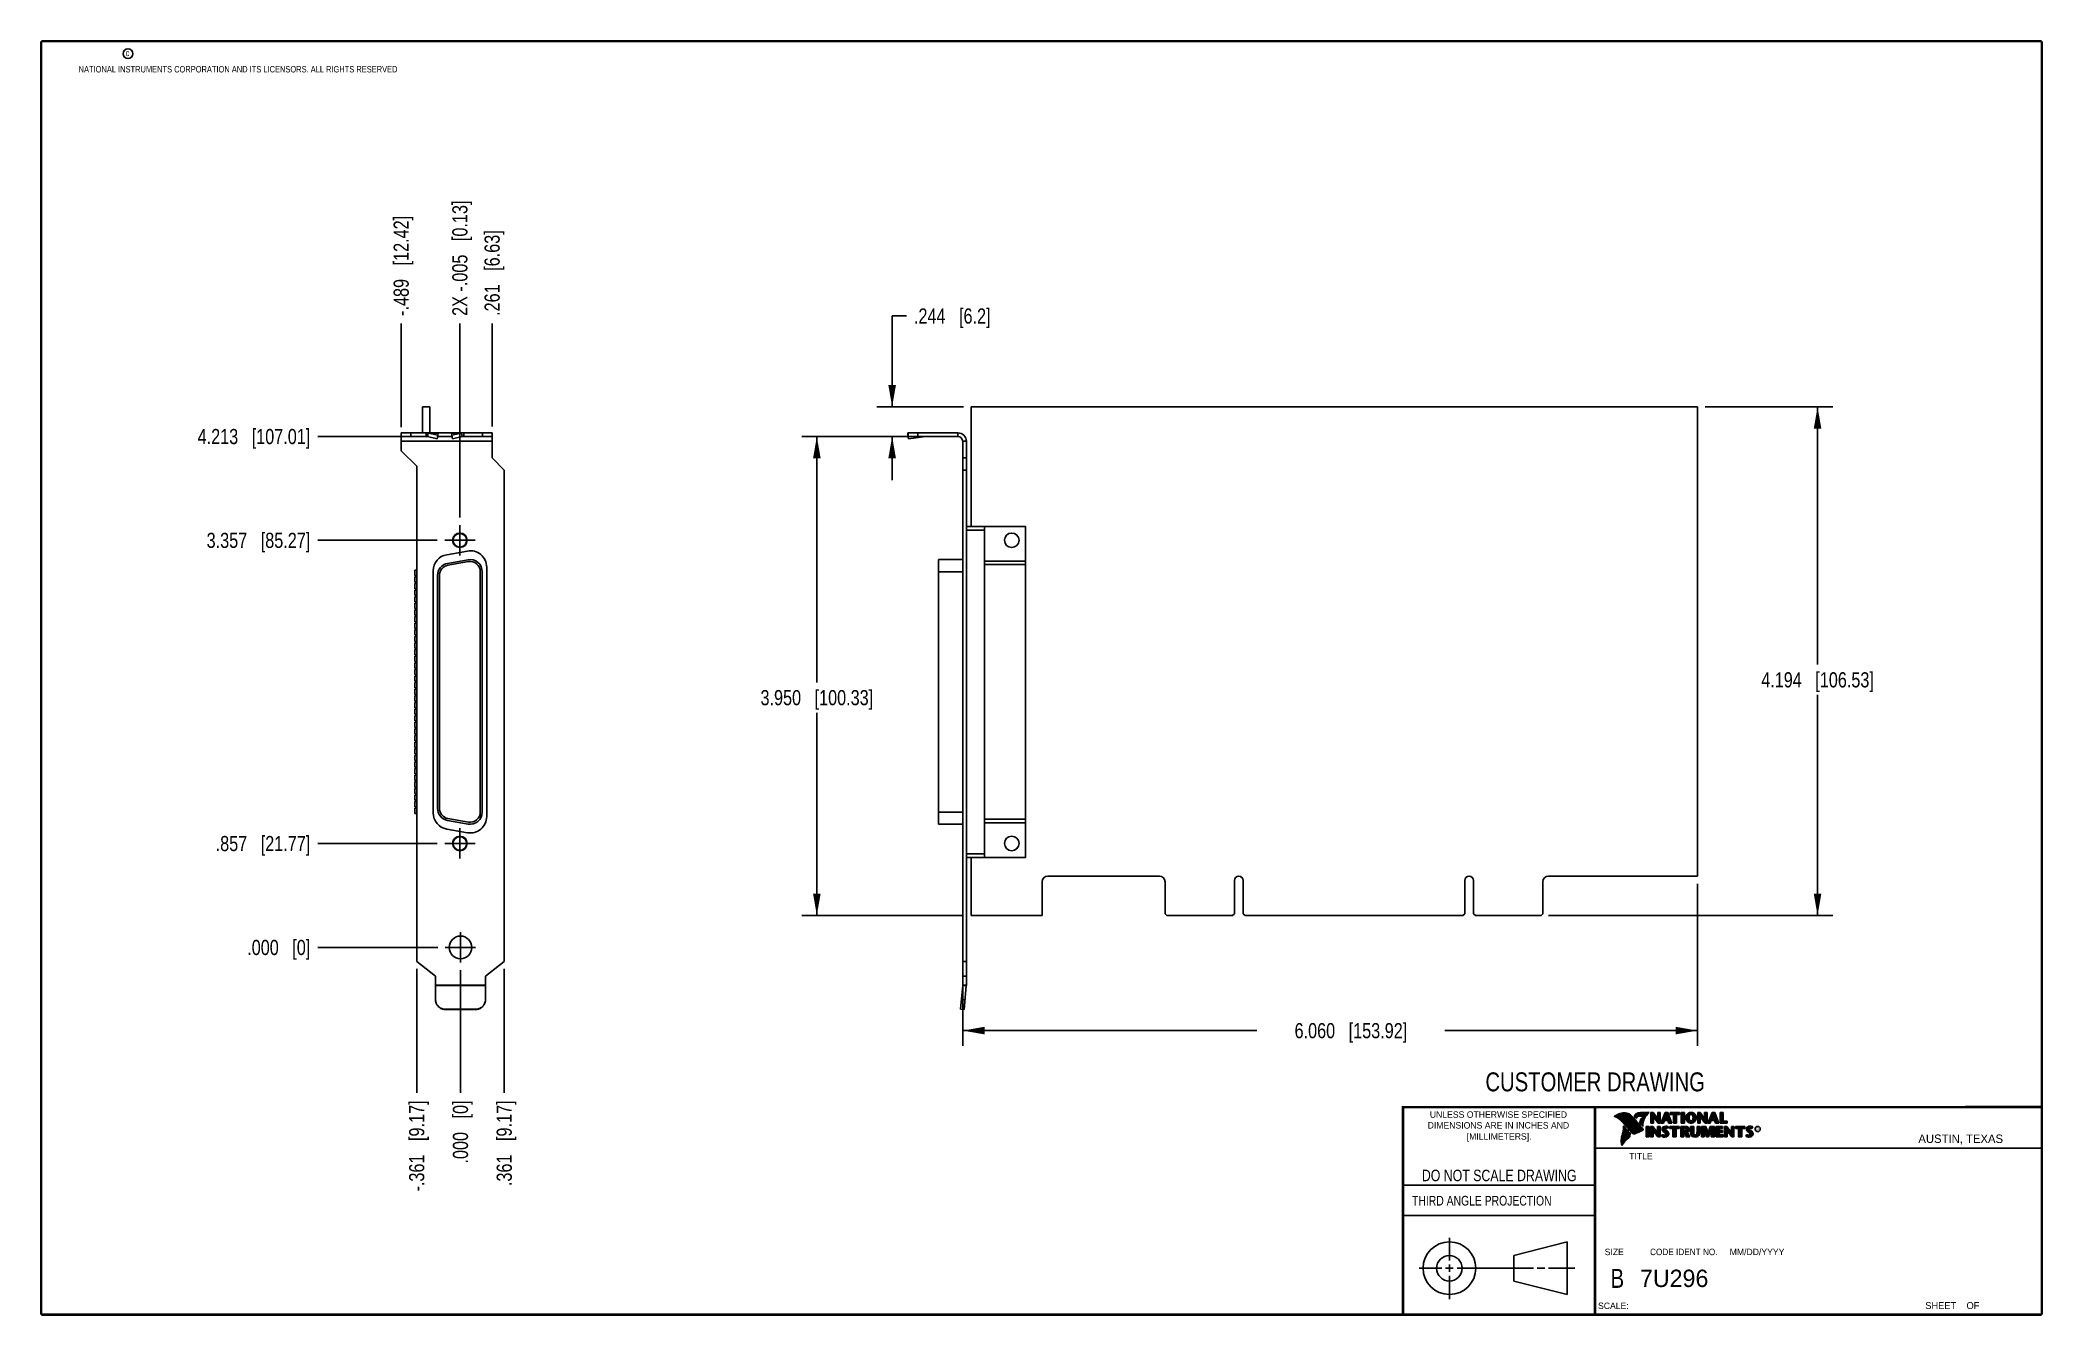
# Model space of a CAD drawing. Header units: inches. Extents: x 0.2 to 16.8, y 0.2 to 10.8.
import ezdxf

# ---------------------------------------------------------------- set-up
doc = ezdxf.new("R2010")
doc.units = ezdxf.units.IN
doc.header["$LTSCALE"] = 0.935
doc.header["$MEASUREMENT"] = 0
doc.linetypes.add('CENTER', pattern=[0.6, 0.375, -0.075, 0.075, -0.075])
doc.layers.get('0').update_dxf_attribs({"linetype": 'CONTINUOUS'})
doc.layers.add('02___PRT_ALL_AXES', color=7, linetype='CONTINUOUS')
doc.layers.add('DIMENSIONS', color=7, linetype='CONTINUOUS')
doc.styles.get("Standard").update_dxf_attribs({"font": 'txt', "width": 0.8})
doc.styles.add('TEXTSTYLE_2', font='txt')
doc.styles.add('TEXTSTYLE_3', font='txt', dxfattribs={"width": 0.95})
doc.dimstyles.new('DIMSTYLE_1', dxfattribs={"dimtxt": 0.125, "dimasz": 0.18, "dimexe": 0.18, "dimexo": 0.0625, "dimgap": 0.09, "dimtad": 0, "dimtih": 1, "dimtoh": 1, "dimdec": 3, "dimzin": 4, "dimdsep": 46, "dimtxsty": 'STANDARD', "dimblk": '_FILLED', "dimblk1": '_FILLED', "dimblk2": '_FILLED', "dimcen": 0.09, "dimadec": 0, "dimazin": 0, "dimtp": 0.01, "dimtm": 0.01, "dimtfac": 1, "dimtdec": 3, "dimtofl": 0, "dimtmove": 0, "dimatfit": 3, "dimldrblk": '_FILLED', "dimfxl": 1, "dimtolj": 1, "dimtzin": 4, "dimarcsym": 0})
doc.dimstyles.new('DIMSTYLE_2', dxfattribs={"dimtxt": 0.125, "dimasz": 0.18, "dimexe": 0.18, "dimexo": 0.0625, "dimgap": 0.09, "dimtad": 0, "dimtih": 1, "dimtoh": 1, "dimdec": 3, "dimzin": 4, "dimdsep": 46, "dimtxsty": 'STANDARD', "dimblk": '_FILLED', "dimblk1": '_FILLED', "dimblk2": '_FILLED', "dimcen": 0.09, "dimadec": 0, "dimazin": 0, "dimtp": 0.01, "dimtm": 0.01, "dimtfac": 1, "dimtdec": 3, "dimtofl": 0, "dimtmove": 0, "dimatfit": 3, "dimldrblk": '_FILLED', "dimfxl": 1, "dimtolj": 1, "dimtzin": 4, "dimarcsym": 0})

msp = doc.modelspace()

# ---------------------------------------------------------------- texts
at = {"color": 2, "linetype": 'CONTINUOUS', "attachment_point": 1, "line_spacing_factor": 0.9}
for s, insert, char_height, width in [('c', (0.946, 10.6893), 0.053, 0.0424), ('NATIONAL INSTRUMENTS CORPORATION AND ITS LICENSORS. ALL RIGHTS RESERVED', (0.5583, 10.5546), 0.053, 3.0104), ('THIRD ANGLE PROJECTION', (11.5564, 1.2384), 0.08, 1.408)]:
    msp.add_mtext(s, dxfattribs=dict(at, insert=insert, char_height=char_height, width=width))
at = {"color": 7, "linetype": 'CONTINUOUS', "attachment_point": 2, "line_spacing_factor": 0.9}
for s, insert, char_height, width in [('CUSTOMER DRAWING', (13.0668, 2.2564), 0.15625, 2), ('DO NOT SCALE DRAWING', (12.2754, 1.4542), 0.095, 1.52), ('B', (13.2497, 0.6361), 0.1562, 0.125)]:
    msp.add_mtext(s, dxfattribs=dict(at, insert=insert, char_height=char_height, width=width))
at = {"color": 2, "linetype": 'CONTINUOUS', "line_spacing_factor": 0.9}
for s, insert, char_height, width, attachment_point, style in [('DIMENSIONS ARE IN INCHES AND', (12.2688, 1.8465), 0.053254, 1.491112, 2, 'TEXTSTYLE_2'), ('UNLESS OTHERWISE SPECIFIED', (12.2688, 1.9352), 0.053254, 1.384604, 2, 'TEXTSTYLE_2'), ('[MILLIMETERS].', (12.2746, 1.7548), 0.053254, 0.745556, 2, 'TEXTSTYLE_2'), ('R', (14.3971, 1.8), 0.0217, 0.021738, 1, 'TEXTSTYLE_2'), ('AUSTIN, TEXAS', (15.7327, 1.7441), 0.069617, 0.905021, 1, 'TEXTSTYLE_2'), ('TITLE', (13.3474, 1.593), 0.05325, 0.26627, 1, 'TEXTSTYLE_2'), ('SIZE', (13.1451, 0.8027), 0.05325, 0.213016, 1, 'TEXTSTYLE_2'), ('CODE IDENT NO.', (13.7978, 0.8027), 0.053254, 0.708278, 2, 'TEXTSTYLE_3'), ('MM/DD/YYYY', (14.1765, 0.8027), 0.05325, 0.53254, 1, 'TEXTSTYLE_2'), ('SCALE:', (13.0904, 0.3585), 0.05325, 0.319524, 1, 'TEXTSTYLE_2'), ('SHEET    OF', (15.7892, 0.3625), 0.057262, 0.629882, 1, 'TEXTSTYLE_2')]:
    msp.add_mtext(s, dxfattribs=dict(at, insert=insert, char_height=char_height, width=width, attachment_point=attachment_point, style=style))
at = {"color": 7, "linetype": 'CONTINUOUS', "insert": (13.4363, 0.6298), "char_height": 0.14316, "width": 0.715775, "attachment_point": 1, "line_spacing_factor": 0.9, "style": 'TEXTSTYLE_2'}
msp.add_mtext('7U296', dxfattribs=at)

# ---------------------------------------------------------------- blocks, each defined once
blk = doc.blocks.new('_FILLED')
at = {"color": 0, "linetype": 'BYBLOCK'}
blk.add_solid([(0, 0), (-1, 0.174), (-1, -0.174)], dxfattribs=at)
blk = doc.blocks.new('*D0')
at = {"layer": 'DIMENSIONS', "color": 2, "linetype": 'CONTINUOUS'}
for p, q in [((13.973, 7.744), (15.026, 7.744)), ((14.901, 7.744), (14.901, 5.619)), ((14.901, 3.55), (14.901, 5.369)), ((12.683, 3.55), (15.026, 3.55))]:
    blk.add_line(p, q, dxfattribs=at)
at = {"layer": 'DIMENSIONS', "color": 2, "linetype": 'CONTINUOUS', "xscale": 0.18, "yscale": 0.18, "zscale": 0.18}
for p, rotation in [((14.901, 7.744), 90), ((14.901, 3.55), 270)]:
    blk.add_blockref('_FILLED', p, dxfattribs=dict(at, rotation=rotation))
at = {"layer": 'DIMENSIONS', "color": 2, "linetype": 'CONTINUOUS', "insert": (14.901, 5.556), "char_height": 0.125, "width": 1.425, "attachment_point": 2, "line_spacing_factor": 0.9}
blk.add_mtext('4.194{\\Ftxt.shx;\\W1.000000;\\H0.125000; }[106.53]', dxfattribs=at)
blk = doc.blocks.new('*D1')
at = {"layer": 'DIMENSIONS', "color": 2, "linetype": 'CONTINUOUS'}
for p, q in [((13.91, 3.812), (13.91, 2.476)), ((7.85, 3.109), (7.85, 2.476)), ((7.85, 2.601), (10.277, 2.601)), ((13.91, 2.601), (11.827, 2.601))]:
    blk.add_line(p, q, dxfattribs=at)
at = {"layer": 'DIMENSIONS', "color": 2, "linetype": 'CONTINUOUS', "xscale": 0.18, "yscale": 0.18, "zscale": 0.18, "rotation": 180}
blk.add_blockref('_FILLED', (7.85, 2.601), dxfattribs=at)
at = {"layer": 'DIMENSIONS', "color": 2, "linetype": 'CONTINUOUS', "xscale": 0.18, "yscale": 0.18, "zscale": 0.18}
blk.add_blockref('_FILLED', (13.91, 2.601), dxfattribs=at)
at = {"layer": 'DIMENSIONS', "color": 2, "linetype": 'CONTINUOUS', "insert": (11.052, 2.663), "char_height": 0.125, "width": 1.425, "attachment_point": 2, "line_spacing_factor": 0.9}
blk.add_mtext('6.060{\\Ftxt.shx;\\W1.000000;\\H0.125000; }[153.92]', dxfattribs=at)
blk = doc.blocks.new('*D2')
at = {"layer": 'DIMENSIONS', "color": 2, "linetype": 'CONTINUOUS'}
for p, q in [((7.418, 7.5), (6.522, 7.5)), ((6.647, 7.5), (6.647, 5.471)), ((6.647, 3.55), (6.647, 5.221)), ((7.857, 3.55), (6.522, 3.55))]:
    blk.add_line(p, q, dxfattribs=at)
at = {"layer": 'DIMENSIONS', "color": 2, "linetype": 'CONTINUOUS', "xscale": 0.18, "yscale": 0.18, "zscale": 0.18}
for p, rotation in [((6.647, 7.5), 90), ((6.647, 3.55), 270)]:
    blk.add_blockref('_FILLED', p, dxfattribs=dict(at, rotation=rotation))
at = {"layer": 'DIMENSIONS', "color": 2, "linetype": 'CONTINUOUS', "insert": (6.647, 5.409), "char_height": 0.125, "width": 1.425, "attachment_point": 2, "line_spacing_factor": 0.9}
blk.add_mtext('3.950{\\Ftxt.shx;\\W1.000000;\\H0.125000; }[100.33]', dxfattribs=at)
blk = doc.blocks.new('*D3')
at = {"layer": 'DIMENSIONS', "color": 2, "linetype": 'CONTINUOUS'}
for p, q in [((7.268, 7.744), (7.268, 8.494)), ((7.268, 8.494), (7.386, 8.494)), ((7.857, 7.744), (7.143, 7.744)), ((7.418, 7.5), (7.143, 7.5)), ((7.268, 7.5), (7.268, 7.14))]:
    blk.add_line(p, q, dxfattribs=at)
at = {"layer": 'DIMENSIONS', "color": 2, "linetype": 'CONTINUOUS', "xscale": 0.18, "yscale": 0.18, "zscale": 0.18}
for p, rotation in [((7.268, 7.744), 270), ((7.268, 7.5), 90)]:
    blk.add_blockref('_FILLED', p, dxfattribs=dict(at, rotation=rotation))
at = {"layer": 'DIMENSIONS', "color": 2, "linetype": 'CONTINUOUS', "insert": (7.448, 8.556), "char_height": 0.125, "width": 1.025, "attachment_point": 1, "line_spacing_factor": 0.9}
blk.add_mtext('.244{\\Ftxt.shx;\\W1.000000;\\H0.125000; }[6.2]', dxfattribs=at)
blk = doc.blocks.new('*D4')
at = {"layer": 'DIMENSIONS', "color": 2, "linetype": 'CONTINUOUS'}
blk.add_line((3.236, 7.5), (2.531, 7.5), dxfattribs=at)
at = {"layer": 'DIMENSIONS', "color": 2, "linetype": 'CONTINUOUS', "insert": (2.469, 7.562), "char_height": 0.125, "width": 1.425, "attachment_point": 3, "line_spacing_factor": 0.9}
blk.add_mtext('4.213{\\Ftxt.shx;\\W1.000000;\\H0.125000; }[107.01]', dxfattribs=at)
blk = doc.blocks.new('*D5')
at = {"layer": 'DIMENSIONS', "color": 2, "linetype": 'CONTINUOUS'}
blk.add_line((3.52, 3.287), (2.531, 3.287), dxfattribs=at)
at = {"layer": 'DIMENSIONS', "color": 2, "linetype": 'CONTINUOUS', "insert": (2.469, 3.349), "char_height": 0.125, "width": 0.825, "attachment_point": 3, "line_spacing_factor": 0.9}
blk.add_mtext('.000{\\Ftxt.shx;\\W1.000000;\\H0.125000; }[0]', dxfattribs=at)
blk = doc.blocks.new('*D6')
at = {"layer": 'DIMENSIONS', "color": 2, "linetype": 'CONTINUOUS'}
blk.add_line((4.069, 3.109), (4.069, 2.087), dxfattribs=at)
at = {"layer": 'DIMENSIONS', "color": 2, "linetype": 'CONTINUOUS', "insert": (4.006, 2.025), "char_height": 0.125, "width": 1.125, "attachment_point": 3, "rotation": 90, "line_spacing_factor": 0.9}
blk.add_mtext('.361{\\Ftxt.shx;\\W1.000000;\\H0.125000; }[9.17]', dxfattribs=at)
blk = doc.blocks.new('*D7')
at = {"layer": 'DIMENSIONS', "color": 2, "linetype": 'CONTINUOUS'}
blk.add_line((3.708, 3.099), (3.708, 2.087), dxfattribs=at)
at = {"layer": 'DIMENSIONS', "color": 2, "linetype": 'CONTINUOUS', "insert": (3.645, 2.025), "char_height": 0.125, "width": 0.825, "attachment_point": 3, "rotation": 90, "line_spacing_factor": 0.9}
blk.add_mtext('.000{\\Ftxt.shx;\\W1.000000;\\H0.125000; }[0]', dxfattribs=at)
blk = doc.blocks.new('*D8')
at = {"layer": 'DIMENSIONS', "color": 2, "linetype": 'CONTINUOUS'}
blk.add_line((3.347, 3.109), (3.347, 2.087), dxfattribs=at)
at = {"layer": 'DIMENSIONS', "color": 2, "linetype": 'CONTINUOUS', "insert": (3.284, 2.025), "char_height": 0.125, "width": 1.225, "attachment_point": 3, "rotation": 90, "line_spacing_factor": 0.9}
blk.add_mtext('-.361{\\Ftxt.shx;\\W1.000000;\\H0.125000; }[9.17]', dxfattribs=at)
blk = doc.blocks.new('*D9')
at = {"layer": 'DIMENSIONS', "color": 2, "linetype": 'CONTINUOUS'}
blk.add_line((3.219, 7.577), (3.219, 8.431), dxfattribs=at)
at = {"layer": 'DIMENSIONS', "color": 2, "linetype": 'CONTINUOUS', "insert": (3.156, 8.494), "char_height": 0.125, "width": 1.325, "attachment_point": 1, "rotation": 90, "line_spacing_factor": 0.9}
blk.add_mtext('-.489{\\Ftxt.shx;\\W1.000000;\\H0.125000; }[12.42]', dxfattribs=at)
blk = doc.blocks.new('*D10')
at = {"layer": 'DIMENSIONS', "color": 2, "linetype": 'CONTINUOUS'}
blk.add_line((3.703, 6.832), (3.703, 8.431), dxfattribs=at)
at = {"layer": 'DIMENSIONS', "color": 2, "linetype": 'CONTINUOUS', "insert": (3.64, 8.494), "char_height": 0.125, "width": 1.525, "attachment_point": 1, "rotation": 90, "line_spacing_factor": 0.9}
blk.add_mtext('2X -.005{\\Ftxt.shx;\\W1.000000;\\H0.125000; }[0.13]', dxfattribs=at)
blk = doc.blocks.new('*D11')
at = {"layer": 'DIMENSIONS', "color": 2, "linetype": 'CONTINUOUS'}
blk.add_line((3.969, 7.582), (3.969, 8.431), dxfattribs=at)
at = {"layer": 'DIMENSIONS', "color": 2, "linetype": 'CONTINUOUS', "insert": (3.906, 8.494), "char_height": 0.125, "width": 1.125, "attachment_point": 1, "rotation": 90, "line_spacing_factor": 0.9}
blk.add_mtext('.261{\\Ftxt.shx;\\W1.000000;\\H0.125000; }[6.63]', dxfattribs=at)
blk = doc.blocks.new('*D12')
at = {"layer": 'DIMENSIONS', "color": 2, "linetype": 'CONTINUOUS'}
blk.add_line((3.515, 4.144), (2.531, 4.144), dxfattribs=at)
at = {"layer": 'DIMENSIONS', "color": 2, "linetype": 'CONTINUOUS', "insert": (2.469, 4.206), "char_height": 0.125, "width": 1.225, "attachment_point": 3, "line_spacing_factor": 0.9}
blk.add_mtext('.857{\\Ftxt.shx;\\W1.000000;\\H0.125000; }[21.77]', dxfattribs=at)
blk = doc.blocks.new('*D13')
at = {"layer": 'DIMENSIONS', "color": 2, "linetype": 'CONTINUOUS'}
blk.add_line((3.515, 6.644), (2.531, 6.644), dxfattribs=at)
at = {"layer": 'DIMENSIONS', "color": 2, "linetype": 'CONTINUOUS', "insert": (2.469, 6.706), "char_height": 0.125, "width": 1.325, "attachment_point": 3, "line_spacing_factor": 0.9}
blk.add_mtext('3.357{\\Ftxt.shx;\\W1.000000;\\H0.125000; }[85.27]', dxfattribs=at)

# ---------------------------------------------------------------- dimensions: what is measured, and where the dimension line sits
at = {"layer": 'DIMENSIONS', "color": 2, "linetype": 'CONTINUOUS'}
for feature_location, offset, origin, text, picture, middle in [((3.7027, 6.8316), (0, 1.5999), (3.7077, 6.7691), '2X -<>', '*D10', (3.7027, 9.2565)), ((3.2187, 7.5772), (0, 0.8543), (3.7077, 7.46), '-<>', '*D9', (3.2187, 9.1565)), ((3.3467, 3.1086), (0, -1.0211), (3.7077, 3.1711), '-<>', '*D8', (3.4587, 1.2389))]:
    dim = msp.add_ordinate_dim(feature_location=feature_location, offset=offset, dtype=1, origin=origin, text=text, dimstyle='DIMSTYLE_2', dxfattribs=at)
    dim.commit()
    dim.dimension.update_dxf_attribs({"geometry": picture, "text_midpoint": middle})
for feature_location, offset, dtype, origin, picture, middle in [((3.9687, 7.5825), (0, 0.849), 1, (3.7077, 7.46), '*D11', (3.9687, 9.0565)), ((3.2362, 7.5), (-0.705, 0), 0, (3.5826, 3.287), '*D4', (1.4562, 7.5)), ((3.5151, 6.644), (-0.9839, 0), 0, (3.5776, 3.287), '*D13', (1.5062, 6.644)), ((3.5151, 4.144), (-0.9839, 0), 0, (3.5776, 3.287), '*D12', (1.6062, 4.144)), ((3.5201109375, 3.2869589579), (-0.9889, 0), 0, (3.5826109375, 3.2869589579), '*D5', (1.8062109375, 3.2869589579)), ((3.7077109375, 3.0993589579), (0, -1.0119311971), 1, (3.7077109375, 3.1618589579), '*D7', (3.8197293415, 1.3889285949)), ((4.0687, 3.1086), (0, -1.0211), 1, (3.7077, 3.1619), '*D6', (4.1807, 1.2389))]:
    dim = msp.add_ordinate_dim(feature_location=feature_location, offset=offset, dtype=dtype, origin=origin, dimstyle='DIMSTYLE_2', dxfattribs=at)
    dim.commit()
    dim.dimension.update_dxf_attribs({"geometry": picture, "text_midpoint": middle})
for base, p1, p2, angle, picture, middle in [((7.2681, 7.744), (7.4176, 7.5), (7.8566, 7.744), 90, '*D3', (7.9606, 8.494)), ((14.9013, 7.744), (12.6826, 3.55), (13.9726, 7.744), 90, '*D0', (14.7513, 5.494)), ((6.6475, 7.5), (7.8566, 3.55), (7.4176, 7.5), 90, '*D2', (6.4975, 5.3465)), ((7.8501, 2.6008), (13.9101, 3.8125), (7.8501, 3.1086), 180, '*D1', (10.9022, 2.6008))]:
    dim = msp.add_linear_dim(base=base, p1=p1, p2=p2, angle=angle, dimstyle='DIMSTYLE_1', dxfattribs=at)
    dim.commit()
    dim.dimension.update_dxf_attribs({"geometry": picture, "text_midpoint": middle, "dimtype": 160})

# ---------------------------------------------------------------- linework, layer by layer
at = {"color": 7, "linetype": 'CONTINUOUS'}
for p, q in [((3.3937, 7.744), (3.3937, 7.53)), ((3.3937, 7.744), (3.4557, 7.744)), ((3.4557, 7.744), (3.4557, 7.53)), ((7.9191, 7.744), (7.9191, 6.7585)), ((13.9101, 7.744), (7.9191, 7.744)), ((13.9101, 3.875), (13.9101, 7.744)), ((3.2187, 7.53), (3.2187, 7.382)), ((3.2187, 7.53), (3.9687, 7.53)), ((3.4234, 7.5), (3.2187, 7.5)), ((3.9687, 7.46), (3.2187, 7.46)), ((3.2987, 7.53), (3.2987, 7.5)), ((3.4234, 7.53), (3.4234, 7.5)), ((3.4414, 7.5277), (3.4347, 7.4988)), ((3.5144, 7.4804), (3.4347, 7.4988)), ((3.5211, 7.5094), (3.4414, 7.5277)), ((3.4414, 7.5277), (3.5232, 7.5277)), ((3.5144, 7.4804), (3.5211, 7.5094)), ((3.6387, 7.5), (3.5187, 7.5)), ((3.5211, 7.5094), (3.5232, 7.5277)), ((3.6363, 7.5094), (3.6342, 7.5277)), ((3.716, 7.5277), (3.6342, 7.5277)), ((3.716, 7.5277), (3.6363, 7.5094)), ((3.6431, 7.4804), (3.6363, 7.5094)), ((3.7228, 7.4988), (3.6431, 7.4804)), ((3.716, 7.5277), (3.7228, 7.4988)), ((3.734, 7.53), (3.734, 7.5)), ((3.9687, 7.5), (3.734, 7.5)), ((3.8887, 7.5), (3.8887, 7.53)), ((3.9687, 7.323), (3.9687, 7.53)), ((7.3975, 7.5277), (7.3987, 7.5094)), ((7.3975, 7.5277), (7.4001, 7.5085)), ((7.4026, 7.4804), (7.3987, 7.5094)), ((7.4001, 7.5), (7.4001, 7.53)), ((7.4001, 7.53), (7.8101, 7.53)), ((7.4001, 7.5), (7.8101, 7.5)), ((7.4014, 7.4988), (7.4026, 7.4804)), ((7.4014, 7.4988), (7.543, 7.4988)), ((7.4026, 7.4804), (7.543, 7.4988)), ((7.4801, 7.5), (7.4801, 7.53)), ((7.8101, 7.53), (7.8101, 7.5)), ((7.8501, 2.976), (7.8501, 7.46)), ((7.8801, 7.46), (7.8501, 7.46)), ((7.8801, 2.976), (7.8801, 7.46)), ((3.3467, 7.254), (3.2187, 7.382)), ((3.9687, 7.323), (4.0687, 7.223)), ((7.8801, 7.323), (7.8501, 7.323)), ((3.3467, 3.1711), (3.3467, 7.254)), ((4.0687, 7.223), (4.0687, 3.1711)), ((7.8801, 7.223), (7.8501, 7.223)), ((8.3681, 6.7585), (7.8801, 6.7585)), ((8.0301, 6.7285), (7.8801, 6.7285)), ((8.0301, 4.0295), (8.0301, 6.7585)), ((8.3681, 4.0295), (8.3681, 6.7585)), ((3.7653, 6.5555), (3.5943, 6.5253)), ((3.7698, 6.4834), (3.6008, 6.4536)), ((3.7726, 6.4677), (3.6036, 6.4379)), ((7.6501, 4.303), (7.6501, 6.485)), ((7.8501, 6.485), (7.6501, 6.485)), ((8.3681, 6.473), (8.0301, 6.473)), ((8.3681, 6.443), (8.0301, 6.443)), ((3.3307, 6.3535), (3.3307, 6.3965)), ((3.3467, 6.3965), (3.3307, 6.3965)), ((3.3467, 6.3535), (3.3307, 6.3535)), ((3.3307, 6.2995), (3.3307, 6.3425)), ((3.3467, 6.3425), (3.3307, 6.3425)), ((3.3467, 6.2995), (3.3307, 6.2995)), ((3.3307, 6.2445), (3.3307, 6.2875)), ((3.3467, 6.2875), (3.3307, 6.2875)), ((3.4827, 6.3924), (3.4827, 4.3956)), ((3.5182, 6.3552), (3.5182, 4.4328)), ((3.5342, 6.3552), (3.5342, 4.4328)), ((3.8712, 4.403), (3.8712, 6.385)), ((3.8872, 4.403), (3.8872, 6.385)), ((3.9237, 4.3654), (3.9237, 6.4225)), ((7.8501, 6.385), (7.6501, 6.385)), ((3.3467, 6.2445), (3.3307, 6.2445)), ((3.3307, 6.1905), (3.3307, 6.2335)), ((3.3467, 6.2335), (3.3307, 6.2335)), ((3.3467, 6.1905), (3.3307, 6.1905)), ((3.3307, 6.1355), (3.3307, 6.1785)), ((3.3467, 6.1785), (3.3307, 6.1785)), ((3.3467, 6.1355), (3.3307, 6.1355)), ((3.3307, 6.0815), (3.3307, 6.1245)), ((3.3467, 6.1245), (3.3307, 6.1245)), ((3.3467, 6.0815), (3.3307, 6.0815)), ((3.3307, 6.0265), (3.3307, 6.0695)), ((3.3467, 6.0695), (3.3307, 6.0695)), ((3.3467, 6.0265), (3.3307, 6.0265)), ((3.3307, 5.9725), (3.3307, 6.0155)), ((3.3467, 6.0155), (3.3307, 6.0155)), ((3.3467, 5.9725), (3.3307, 5.9725)), ((3.3307, 5.9175), (3.3307, 5.9605)), ((3.3467, 5.9605), (3.3307, 5.9605)), ((3.3467, 5.9175), (3.3307, 5.9175)), ((3.3307, 5.8635), (3.3307, 5.9065)), ((3.3467, 5.9065), (3.3307, 5.9065)), ((3.3467, 5.8635), (3.3307, 5.8635)), ((3.3307, 5.8085), (3.3307, 5.8515)), ((3.3467, 5.8515), (3.3307, 5.8515)), ((3.3467, 5.8085), (3.3307, 5.8085)), ((3.3307, 5.7545), (3.3307, 5.7975)), ((3.3467, 5.7975), (3.3307, 5.7975)), ((3.3467, 5.7545), (3.3307, 5.7545)), ((3.3307, 5.6995), (3.3307, 5.7425)), ((3.3467, 5.7425), (3.3307, 5.7425)), ((3.3467, 5.6995), (3.3307, 5.6995)), ((3.3307, 5.6455), (3.3307, 5.6885)), ((3.3467, 5.6885), (3.3307, 5.6885)), ((3.3467, 5.6455), (3.3307, 5.6455)), ((3.3307, 5.5905), (3.3307, 5.6335)), ((3.3467, 5.6335), (3.3307, 5.6335)), ((3.3467, 5.5905), (3.3307, 5.5905)), ((3.3307, 5.5365), (3.3307, 5.5795)), ((3.3467, 5.5795), (3.3307, 5.5795)), ((3.3467, 5.5365), (3.3307, 5.5365)), ((3.3307, 5.4815), (3.3307, 5.5245)), ((3.3467, 5.5245), (3.3307, 5.5245)), ((3.3467, 5.4815), (3.3307, 5.4815)), ((3.3307, 5.4275), (3.3307, 5.4705)), ((3.3467, 5.4705), (3.3307, 5.4705)), ((3.3467, 5.4275), (3.3307, 5.4275)), ((3.3307, 5.3725), (3.3307, 5.4155)), ((3.3467, 5.4155), (3.3307, 5.4155)), ((3.3467, 5.3725), (3.3307, 5.3725)), ((3.3307, 5.3185), (3.3307, 5.3615)), ((3.3467, 5.3615), (3.3307, 5.3615)), ((3.3467, 5.3185), (3.3307, 5.3185)), ((3.3307, 5.2635), (3.3307, 5.3065)), ((3.3467, 5.3065), (3.3307, 5.3065)), ((3.3467, 5.2635), (3.3307, 5.2635)), ((3.3307, 5.2095), (3.3307, 5.2525)), ((3.3467, 5.2525), (3.3307, 5.2525)), ((3.3467, 5.2095), (3.3307, 5.2095)), ((3.3307, 5.1545), (3.3307, 5.1975)), ((3.3467, 5.1975), (3.3307, 5.1975)), ((3.3467, 5.1545), (3.3307, 5.1545)), ((3.3307, 5.1005), (3.3307, 5.1435)), ((3.3467, 5.1435), (3.3307, 5.1435)), ((3.3467, 5.1005), (3.3307, 5.1005)), ((3.3307, 5.0455), (3.3307, 5.0885)), ((3.3467, 5.0885), (3.3307, 5.0885)), ((3.3467, 5.0455), (3.3307, 5.0455)), ((3.3307, 4.9915), (3.3307, 5.0345)), ((3.3467, 5.0345), (3.3307, 5.0345)), ((3.3467, 4.9915), (3.3307, 4.9915)), ((3.3307, 4.9365), (3.3307, 4.9795)), ((3.3467, 4.9795), (3.3307, 4.9795)), ((3.3467, 4.9365), (3.3307, 4.9365)), ((3.3467, 4.9255), (3.3307, 4.9255)), ((3.3307, 4.8825), (3.3307, 4.9255)), ((3.3467, 4.8825), (3.3307, 4.8825)), ((3.3467, 4.8705), (3.3307, 4.8705)), ((3.3307, 4.8275), (3.3307, 4.8705)), ((3.3467, 4.8275), (3.3307, 4.8275)), ((3.3467, 4.8165), (3.3307, 4.8165)), ((3.3307, 4.7735), (3.3307, 4.8165)), ((3.3467, 4.7735), (3.3307, 4.7735)), ((3.3467, 4.7615), (3.3307, 4.7615)), ((3.3307, 4.7185), (3.3307, 4.7615)), ((3.3467, 4.7185), (3.3307, 4.7185)), ((3.3467, 4.7075), (3.3307, 4.7075)), ((3.3307, 4.6645), (3.3307, 4.7075)), ((3.3467, 4.6645), (3.3307, 4.6645)), ((3.3467, 4.6525), (3.3307, 4.6525)), ((3.3307, 4.6095), (3.3307, 4.6525)), ((3.3467, 4.6095), (3.3307, 4.6095)), ((3.3467, 4.5985), (3.3307, 4.5985)), ((3.3307, 4.5555), (3.3307, 4.5985)), ((3.3467, 4.5555), (3.3307, 4.5555)), ((3.3467, 4.5435), (3.3307, 4.5435)), ((3.3307, 4.5005), (3.3307, 4.5435)), ((3.3467, 4.5005), (3.3307, 4.5005)), ((3.3467, 4.4895), (3.3307, 4.4895)), ((3.3307, 4.4465), (3.3307, 4.4895)), ((3.3467, 4.4465), (3.3307, 4.4465)), ((3.3467, 4.4345), (3.3307, 4.4345)), ((3.3307, 4.3915), (3.3307, 4.4345)), ((3.3467, 4.3915), (3.3307, 4.3915)), ((3.6008, 4.3343), (3.7698, 4.3045)), ((3.6036, 4.35), (3.7726, 4.3202)), ((7.8501, 4.403), (7.6501, 4.403)), ((7.8501, 4.303), (7.6501, 4.303)), ((8.0301, 4.345), (8.3681, 4.345)), ((8.0301, 4.315), (8.3681, 4.315)), ((3.5943, 4.2626), (3.7653, 4.2325)), ((7.8801, 4.0595), (8.0301, 4.0595)), ((7.8801, 4.0295), (8.3681, 4.0295)), ((7.9191, 4.0295), (7.9191, 3.55)), ((8.5051, 3.55), (8.5051, 3.828)), ((8.5521, 3.875), (9.4721, 3.875)), ((9.5191, 3.828), (9.5191, 3.565)), ((10.0906, 3.565), (10.0906, 3.8385)), ((10.1636, 3.8385), (10.1636, 3.565)), ((11.9906, 3.565), (11.9906, 3.8385)), ((12.0636, 3.8385), (12.0636, 3.565)), ((12.6351, 3.565), (12.6351, 3.828)), ((12.6821, 3.875), (13.9101, 3.875)), ((7.9191, 3.55), (8.5051, 3.55)), ((9.5191, 3.565), (9.5341, 3.55)), ((9.5341, 3.55), (10.0756, 3.55)), ((10.0756, 3.55), (10.0906, 3.565)), ((10.1636, 3.565), (10.1786, 3.55)), ((10.1786, 3.55), (11.9756, 3.55)), ((11.9756, 3.55), (11.9906, 3.565)), ((12.0636, 3.565), (12.0786, 3.55)), ((12.0786, 3.55), (12.6201, 3.55)), ((12.6201, 3.55), (12.6351, 3.565)), ((3.5017, 3.05), (3.3467, 3.1711)), ((4.0687, 3.1711), (3.9137, 3.05)), ((7.8801, 3.1711), (7.8501, 3.1711)), ((3.5017, 2.8572), (3.5017, 3.05)), ((3.5017, 2.976), (3.9137, 2.976)), ((3.9137, 2.8572), (3.9137, 3.05)), ((7.8801, 3.05), (7.8501, 3.05)), ((7.8501, 2.976), (7.8801, 2.976)), ((3.5017, 2.9729), (3.9137, 2.9729)), ((7.8328, 2.7775), (7.8499, 2.9729)), ((7.8398, 2.8572), (7.8697, 2.8546)), ((7.8499, 2.9729), (7.8798, 2.9703)), ((7.8627, 2.7749), (7.8798, 2.9703)), ((3.8337, 2.7775), (3.5817, 2.7775)), ((3.5817, 2.7775), (3.5817, 2.7749)), ((3.8337, 2.7749), (3.5817, 2.7749)), ((3.8337, 2.7775), (3.8337, 2.7749)), ((7.8328, 2.7775), (7.8627, 2.7749)), ((12.3963, 0.7462), (12.8358, 0.859)), ((12.8358, 0.4248), (12.8358, 0.859)), ((12.3963, 0.5362), (12.3963, 0.7462)), ((12.3963, 0.5362), (12.8358, 0.4248))]:
    msp.add_line(p, q, dxfattribs=at)
at = {"color": 2, "linetype": 'CONTINUOUS'}
for p, q in [((13.2311, 1.8934), (13.2311, 1.8949)), ((13.2347, 1.8921), (13.2347, 1.8972)), ((13.2382, 1.8907), (13.2382, 1.8994)), ((13.2418, 1.8892), (13.2418, 1.9015)), ((13.2453, 1.8876), (13.2453, 1.9035)), ((13.2489, 1.8858), (13.2489, 1.9054)), ((13.2524, 1.8839), (13.2524, 1.9069)), ((13.256, 1.8818), (13.256, 1.9084)), ((13.2596, 1.8796), (13.2596, 1.9098)), ((13.2631, 1.8772), (13.2631, 1.9111)), ((13.2667, 1.8747), (13.2667, 1.9124)), ((13.2702, 1.872), (13.2702, 1.9135)), ((13.2738, 1.869), (13.2738, 1.9146)), ((13.2773, 1.8658), (13.2773, 1.9155)), ((13.2809, 1.8624), (13.2809, 1.9164)), ((13.2844, 1.8587), (13.2844, 1.9173)), ((13.288, 1.8549), (13.288, 1.9181)), ((13.2915, 1.851), (13.2915, 1.9188)), ((13.2951, 1.8471), (13.2951, 1.9194)), ((13.2987, 1.8431), (13.2987, 1.9198)), ((13.3022, 1.8391), (13.3022, 1.92)), ((13.3058, 1.8351), (13.3058, 1.9201)), ((13.3093, 1.8311), (13.3093, 1.9201)), ((13.3129, 1.827), (13.3129, 1.9199)), ((13.3164, 1.8229), (13.3164, 1.9196)), ((13.32, 1.8188), (13.32, 1.9192)), ((13.3235, 1.8146), (13.3235, 1.9186)), ((13.3271, 1.8104), (13.3271, 1.9179)), ((13.3306, 1.8062), (13.3306, 1.9172)), ((13.3342, 1.802), (13.3342, 1.9163)), ((13.3378, 1.7978), (13.3378, 1.9151)), ((13.3413, 1.7937), (13.3413, 1.9138)), ((13.3449, 1.7897), (13.3449, 1.9122)), ((13.3484, 1.7856), (13.3484, 1.9103)), ((13.352, 1.7817), (13.352, 1.9081)), ((13.3555, 1.7778), (13.3555, 1.9055)), ((13.3591, 1.7739), (13.3591, 1.9026)), ((13.3626, 1.7701), (13.3626, 1.8991)), ((13.3662, 1.7663), (13.3662, 1.8952)), ((13.3697, 1.7625), (13.3697, 1.8915)), ((13.3733, 1.7588), (13.3733, 1.8878)), ((13.3769, 1.7556), (13.3769, 1.8841)), ((13.3804, 1.7529), (13.3804, 1.8803)), ((13.384, 1.7512), (13.384, 1.8766)), ((13.3875, 1.7509), (13.3875, 1.8728)), ((13.4022, 1.878), (13.3901, 1.8922)), ((13.3911, 1.7518), (13.3911, 1.8691)), ((13.4029, 1.881), (13.3927, 1.893)), ((13.3946, 1.8908), (13.3946, 1.8999)), ((13.3946, 1.7533), (13.3946, 1.8653)), ((13.3982, 1.8866), (13.3982, 1.9062)), ((13.3982, 1.7548), (13.3982, 1.8615)), ((13.4017, 1.8824), (13.4017, 1.9101)), ((13.4017, 1.7563), (13.4017, 1.8574)), ((13.4053, 1.8823), (13.4053, 1.9129)), ((13.4053, 1.7578), (13.4053, 1.8531)), ((13.4088, 1.8844), (13.4088, 1.915)), ((13.4088, 1.7593), (13.4088, 1.8488)), ((13.4124, 1.887), (13.4124, 1.9167)), ((13.4124, 1.7609), (13.4124, 1.8445)), ((13.4159, 1.89), (13.4159, 1.9182)), ((13.4159, 1.7625), (13.4159, 1.8402)), ((13.4195, 1.8937), (13.4195, 1.9193)), ((13.4195, 1.7641), (13.4195, 1.8359)), ((13.4231, 1.8964), (13.4231, 1.9203)), ((13.4231, 1.7657), (13.4231, 1.8316)), ((13.4266, 1.8982), (13.4266, 1.9209)), ((13.4266, 1.7674), (13.4266, 1.8273)), ((13.4302, 1.8995), (13.4302, 1.9214)), ((13.4302, 1.7691), (13.4302, 1.823)), ((13.4414, 1.8328), (13.4319, 1.8437)), ((13.4337, 1.8997), (13.4337, 1.922)), ((13.4337, 1.7708), (13.4337, 1.8187)), ((13.4433, 1.8344), (13.4349, 1.844)), ((13.4373, 1.8991), (13.4373, 1.9224)), ((13.4373, 1.8413), (13.4373, 1.8491)), ((13.4408, 1.898), (13.4408, 1.9228)), ((13.4408, 1.8372), (13.4408, 1.8572)), ((13.4444, 1.8972), (13.4444, 1.9231)), ((13.4444, 1.8331), (13.4444, 1.8665)), ((13.4479, 1.8969), (13.4479, 1.9234)), ((13.4479, 1.8288), (13.4479, 1.873)), ((13.4515, 1.8966), (13.4515, 1.9236)), ((13.4515, 1.8247), (13.4515, 1.8764)), ((13.4529, 1.9261), (13.5132, 1.9271)), ((13.453, 1.9236), (13.5067, 1.9245)), ((13.455, 1.8965), (13.455, 1.9237)), ((13.455, 1.8207), (13.455, 1.878)), ((13.4586, 1.8964), (13.4586, 1.9237)), ((13.4586, 1.8303), (13.4586, 1.879)), ((13.4622, 1.8957), (13.4622, 1.9238)), ((13.4622, 1.8535), (13.4622, 1.8795)), ((13.4657, 1.8935), (13.4657, 1.9238)), ((13.4657, 1.8636), (13.4657, 1.8798)), ((13.4693, 1.872), (13.4693, 1.9239)), ((13.4728, 1.8794), (13.4728, 1.9239)), ((13.4764, 1.8859), (13.4764, 1.924)), ((13.4799, 1.8919), (13.4799, 1.924)), ((13.4835, 1.8973), (13.4835, 1.9241)), ((13.487, 1.9023), (13.487, 1.9242)), ((13.4906, 1.9069), (13.4906, 1.9242)), ((13.4941, 1.9112), (13.4941, 1.9243)), ((13.4977, 1.9153), (13.4977, 1.9243)), ((13.5013, 1.9191), (13.5013, 1.9244)), ((13.5261, 1.9263), (13.5451, 1.9263)), ((13.5261, 1.839), (13.5261, 1.9263)), ((13.5466, 1.839), (13.5261, 1.839)), ((13.5286, 1.9237), (13.5439, 1.9237)), ((13.5286, 1.8415), (13.5286, 1.9237)), ((13.5441, 1.8415), (13.5286, 1.8415)), ((13.5332, 1.8415), (13.5332, 1.9237)), ((13.5367, 1.8415), (13.5367, 1.9237)), ((13.5402, 1.8415), (13.5402, 1.9237)), ((13.5441, 1.8976), (13.5437, 1.9237)), ((13.5439, 1.9237), (13.5854, 1.869)), ((13.5873, 1.8415), (13.5441, 1.8976)), ((13.5441, 1.8976), (13.5441, 1.8415)), ((13.5451, 1.9263), (13.5829, 1.8765)), ((13.586, 1.839), (13.5466, 1.8902)), ((13.5466, 1.8902), (13.5466, 1.839)), ((13.5471, 1.8936), (13.5471, 1.9194)), ((13.5506, 1.8891), (13.5506, 1.9149)), ((13.5541, 1.8846), (13.5541, 1.9103)), ((13.5576, 1.8801), (13.5576, 1.9057)), ((13.561, 1.8756), (13.561, 1.9011)), ((13.5645, 1.8711), (13.5645, 1.8965)), ((13.568, 1.8665), (13.568, 1.8919)), ((13.5715, 1.862), (13.5715, 1.8874)), ((13.575, 1.8575), (13.575, 1.8828)), ((13.5784, 1.853), (13.5784, 1.8782)), ((13.5819, 1.8485), (13.5819, 1.8736)), ((13.5829, 1.9263), (13.6036, 1.9263)), ((13.5829, 1.8765), (13.5829, 1.9263)), ((13.5854, 1.9237), (13.6011, 1.9237)), ((13.5854, 1.869), (13.5854, 1.9237)), ((13.5854, 1.844), (13.5854, 1.869)), ((13.6036, 1.839), (13.586, 1.839)), ((13.6011, 1.8415), (13.5873, 1.8415)), ((13.5889, 1.8415), (13.5889, 1.9237)), ((13.5923, 1.8415), (13.5923, 1.9237)), ((13.5958, 1.8415), (13.5958, 1.9237)), ((13.5993, 1.8415), (13.5993, 1.9237)), ((13.6011, 1.9237), (13.6011, 1.8415)), ((13.6036, 1.9263), (13.6036, 1.839)), ((13.6088, 1.839), (13.6444, 1.9262)), ((13.6294, 1.839), (13.6088, 1.839)), ((13.6125, 1.8415), (13.6461, 1.9237)), ((13.6277, 1.8415), (13.6125, 1.8415)), ((13.6167, 1.8415), (13.6167, 1.8516)), ((13.6201, 1.8415), (13.6201, 1.8601)), ((13.6236, 1.8415), (13.6236, 1.8686)), ((13.6271, 1.8415), (13.6271, 1.8771)), ((13.6361, 1.8623), (13.6277, 1.8415)), ((13.6378, 1.8598), (13.6294, 1.839)), ((13.6306, 1.8486), (13.6306, 1.8857)), ((13.634, 1.8573), (13.634, 1.8942)), ((13.6665, 1.8623), (13.6361, 1.8623)), ((13.6375, 1.8623), (13.6375, 1.9027)), ((13.6647, 1.8598), (13.6378, 1.8598)), ((13.6388, 1.8711), (13.65, 1.9073)), ((13.6639, 1.8711), (13.6388, 1.8711)), ((13.641, 1.8781), (13.641, 1.9112)), ((13.641, 1.8623), (13.641, 1.8711)), ((13.6423, 1.8736), (13.6519, 1.9048)), ((13.6606, 1.8736), (13.6423, 1.8736)), ((13.6444, 1.9262), (13.6664, 1.9262)), ((13.6445, 1.8893), (13.6445, 1.9197)), ((13.6445, 1.8623), (13.6445, 1.8711)), ((13.6461, 1.9237), (13.6647, 1.9237)), ((13.6479, 1.9006), (13.6479, 1.9237)), ((13.6479, 1.8623), (13.6479, 1.8711)), ((13.65, 1.9073), (13.6541, 1.9073)), ((13.6514, 1.9073), (13.6514, 1.9237)), ((13.6514, 1.8623), (13.6514, 1.8711)), ((13.6519, 1.9048), (13.6521, 1.9048)), ((13.6521, 1.9048), (13.6606, 1.8736)), ((13.6541, 1.9073), (13.6639, 1.8711)), ((13.6549, 1.9043), (13.6549, 1.9237)), ((13.6549, 1.8623), (13.6549, 1.8711)), ((13.6584, 1.8915), (13.6584, 1.9237)), ((13.6584, 1.8623), (13.6584, 1.8711)), ((13.6618, 1.8787), (13.6618, 1.9237)), ((13.6618, 1.8623), (13.6618, 1.8711)), ((13.6647, 1.9237), (13.6959, 1.8415)), ((13.6717, 1.839), (13.6647, 1.8598)), ((13.6653, 1.8623), (13.6653, 1.922)), ((13.6664, 1.9262), (13.6995, 1.839)), ((13.6735, 1.8415), (13.6665, 1.8623)), ((13.6688, 1.8555), (13.6688, 1.9128)), ((13.6995, 1.839), (13.6717, 1.839)), ((13.6723, 1.8452), (13.6723, 1.9037)), ((13.6959, 1.8415), (13.6735, 1.8415)), ((13.6757, 1.8415), (13.6757, 1.8945)), ((13.6792, 1.8415), (13.6792, 1.8854)), ((13.6827, 1.8415), (13.6827, 1.8762)), ((13.6862, 1.8415), (13.6862, 1.8671)), ((13.6866, 1.9262), (13.7634, 1.9262)), ((13.6866, 1.9099), (13.6866, 1.9262)), ((13.7118, 1.9099), (13.6866, 1.9099)), ((13.6891, 1.9237), (13.7609, 1.9237)), ((13.6891, 1.9125), (13.6891, 1.9237)), ((13.7143, 1.9125), (13.6891, 1.9125)), ((13.6896, 1.8415), (13.6896, 1.8579)), ((13.6931, 1.9125), (13.6931, 1.9237)), ((13.6931, 1.8415), (13.6931, 1.8488)), ((13.6966, 1.9125), (13.6966, 1.9237)), ((13.7001, 1.9125), (13.7001, 1.9237)), ((13.7035, 1.9125), (13.7035, 1.9237)), ((13.707, 1.9125), (13.707, 1.9237)), ((13.7105, 1.9125), (13.7105, 1.9237)), ((13.7118, 1.839), (13.7118, 1.9099)), ((13.7382, 1.839), (13.7118, 1.839)), ((13.7143, 1.9125), (13.714, 1.9237)), ((13.7143, 1.8415), (13.7143, 1.9125)), ((13.7357, 1.8415), (13.7143, 1.8415)), ((13.7174, 1.8415), (13.7174, 1.9237)), ((13.7209, 1.8415), (13.7209, 1.9237)), ((13.7244, 1.8415), (13.7244, 1.9237)), ((13.7279, 1.8415), (13.7279, 1.9237)), ((13.7313, 1.8415), (13.7313, 1.9237)), ((13.7357, 1.9125), (13.7348, 1.9237)), ((13.7609, 1.9125), (13.7357, 1.9125)), ((13.7357, 1.9125), (13.7357, 1.8415)), ((13.7634, 1.9099), (13.7382, 1.9099)), ((13.7382, 1.9099), (13.7382, 1.839)), ((13.7383, 1.9125), (13.7383, 1.9237)), ((13.7418, 1.9125), (13.7418, 1.9237)), ((13.7452, 1.9125), (13.7452, 1.9237)), ((13.7487, 1.9125), (13.7487, 1.9237)), ((13.7522, 1.9125), (13.7522, 1.9237)), ((13.7557, 1.9125), (13.7557, 1.9237)), ((13.7591, 1.9125), (13.7591, 1.9237)), ((13.7609, 1.9237), (13.7609, 1.9125)), ((13.7634, 1.9262), (13.7634, 1.9099)), ((13.7768, 1.9262), (13.8031, 1.9262)), ((13.7768, 1.839), (13.7768, 1.9262)), ((13.8031, 1.839), (13.7768, 1.839)), ((13.7794, 1.9237), (13.8006, 1.9237)), ((13.7794, 1.8415), (13.7794, 1.9237)), ((13.8006, 1.8415), (13.7794, 1.8415)), ((13.7835, 1.8415), (13.7835, 1.9237)), ((13.787, 1.8415), (13.787, 1.9237)), ((13.7904, 1.8415), (13.7904, 1.9237)), ((13.7939, 1.8415), (13.7939, 1.9237)), ((13.7974, 1.8415), (13.7974, 1.9237)), ((13.8006, 1.9237), (13.8006, 1.8415)), ((13.8031, 1.9262), (13.8031, 1.839)), ((13.8154, 1.8853), (13.8155, 1.8871)), ((13.8154, 1.8834), (13.8154, 1.8853)), ((13.8154, 1.8816), (13.8154, 1.8834)), ((13.8155, 1.8797), (13.8154, 1.8816)), ((13.8155, 1.8871), (13.8157, 1.8889)), ((13.8157, 1.8779), (13.8155, 1.8797)), ((13.8157, 1.8889), (13.8159, 1.8907)), ((13.8159, 1.876), (13.8157, 1.8779)), ((13.8159, 1.8907), (13.8161, 1.8924)), ((13.8162, 1.8742), (13.8159, 1.876)), ((13.8161, 1.8924), (13.8165, 1.8941)), ((13.8166, 1.8724), (13.8162, 1.8742)), ((13.8165, 1.8941), (13.8169, 1.8958)), ((13.817, 1.8706), (13.8166, 1.8724)), ((13.8169, 1.8958), (13.8174, 1.8975)), ((13.8174, 1.8689), (13.817, 1.8706)), ((13.8174, 1.8975), (13.8179, 1.8991)), ((13.8179, 1.8672), (13.8174, 1.8689)), ((13.8179, 1.8991), (13.8185, 1.9006)), ((13.8179, 1.8852), (13.818, 1.8869)), ((13.8179, 1.8834), (13.8179, 1.8852)), ((13.818, 1.8817), (13.8179, 1.8834)), ((13.8185, 1.8655), (13.8179, 1.8672)), ((13.818, 1.8869), (13.8182, 1.8886)), ((13.8181, 1.8799), (13.818, 1.8817)), ((13.8182, 1.8781), (13.8181, 1.8799)), ((13.8182, 1.8886), (13.8184, 1.8903)), ((13.8184, 1.8764), (13.8182, 1.8781)), ((13.8184, 1.8903), (13.8186, 1.892)), ((13.8187, 1.8746), (13.8184, 1.8764)), ((13.8185, 1.9006), (13.8191, 1.9021)), ((13.8191, 1.8639), (13.8185, 1.8655)), ((13.8186, 1.892), (13.819, 1.8936)), ((13.8191, 1.8729), (13.8187, 1.8746)), ((13.819, 1.8936), (13.8193, 1.8952)), ((13.8191, 1.9021), (13.8198, 1.9036)), ((13.8194, 1.8712), (13.8191, 1.8729)), ((13.8198, 1.8623), (13.8191, 1.8639)), ((13.8193, 1.8952), (13.8198, 1.8967)), ((13.8199, 1.8696), (13.8194, 1.8712)), ((13.8198, 1.9036), (13.8206, 1.9051)), ((13.8198, 1.8967), (13.8203, 1.8982)), ((13.8205, 1.8607), (13.8198, 1.8623)), ((13.8204, 1.8679), (13.8199, 1.8696)), ((13.8203, 1.8982), (13.8208, 1.8997)), ((13.8209, 1.8664), (13.8204, 1.8679)), ((13.8213, 1.8592), (13.8205, 1.8607)), ((13.8206, 1.9051), (13.8214, 1.9065)), ((13.8208, 1.8997), (13.8214, 1.9011)), ((13.8209, 1.8664), (13.8208, 1.8997)), ((13.8215, 1.8648), (13.8209, 1.8664)), ((13.8221, 1.8578), (13.8213, 1.8592)), ((13.8214, 1.9065), (13.8223, 1.9079)), ((13.8214, 1.9011), (13.8221, 1.9025)), ((13.8221, 1.8633), (13.8215, 1.8648)), ((13.8221, 1.9025), (13.8228, 1.9038)), ((13.8228, 1.8619), (13.8221, 1.8633)), ((13.823, 1.8563), (13.8221, 1.8578)), ((13.8223, 1.9079), (13.8232, 1.9092)), ((13.8228, 1.9038), (13.8236, 1.9052)), ((13.8235, 1.8604), (13.8228, 1.8619)), ((13.8239, 1.855), (13.823, 1.8563)), ((13.8232, 1.9092), (13.8243, 1.9106)), ((13.8243, 1.8591), (13.8235, 1.8604)), ((13.8236, 1.9052), (13.8244, 1.9065)), ((13.8249, 1.8536), (13.8239, 1.855)), ((13.8243, 1.9106), (13.8253, 1.9119)), ((13.8243, 1.8591), (13.8244, 1.9065)), ((13.8251, 1.8577), (13.8243, 1.8591)), ((13.8244, 1.9065), (13.8253, 1.9077)), ((13.826, 1.8523), (13.8249, 1.8536)), ((13.826, 1.8564), (13.8251, 1.8577)), ((13.8253, 1.9119), (13.8265, 1.9132)), ((13.8253, 1.9077), (13.8262, 1.909)), ((13.8269, 1.8552), (13.826, 1.8564)), ((13.8271, 1.8511), (13.826, 1.8523)), ((13.8262, 1.909), (13.8273, 1.9102)), ((13.8265, 1.9132), (13.8276, 1.9144)), ((13.8279, 1.854), (13.8269, 1.8552)), ((13.8282, 1.8499), (13.8271, 1.8511)), ((13.8273, 1.9102), (13.8283, 1.9114)), ((13.8276, 1.9144), (13.8288, 1.9156)), ((13.8279, 1.854), (13.8283, 1.9114)), ((13.8289, 1.8528), (13.8279, 1.854)), ((13.8294, 1.8487), (13.8282, 1.8499)), ((13.8283, 1.9114), (13.8294, 1.9126)), ((13.8288, 1.9156), (13.8301, 1.9167)), ((13.83, 1.8517), (13.8289, 1.8528)), ((13.8294, 1.9126), (13.8306, 1.9137)), ((13.8306, 1.8476), (13.8294, 1.8487)), ((13.8311, 1.8506), (13.83, 1.8517)), ((13.8301, 1.9167), (13.8314, 1.9178)), ((13.8306, 1.9137), (13.8318, 1.9148)), ((13.8319, 1.8466), (13.8306, 1.8476)), ((13.8311, 1.8506), (13.8318, 1.9148)), ((13.8323, 1.8496), (13.8311, 1.8506)), ((13.8314, 1.9178), (13.8327, 1.9188)), ((13.8318, 1.9148), (13.833, 1.9158)), ((13.8332, 1.8456), (13.8319, 1.8466)), ((13.8335, 1.8486), (13.8323, 1.8496)), ((13.8327, 1.9188), (13.834, 1.9198)), ((13.833, 1.9158), (13.8342, 1.9168)), ((13.8346, 1.8447), (13.8332, 1.8456)), ((13.8347, 1.8477), (13.8335, 1.8486)), ((13.834, 1.9198), (13.8354, 1.9207)), ((13.8342, 1.9168), (13.8355, 1.9177)), ((13.836, 1.8438), (13.8346, 1.8447)), ((13.8347, 1.8477), (13.8355, 1.9177)), ((13.836, 1.8468), (13.8347, 1.8477)), ((13.8354, 1.9207), (13.8368, 1.9215)), ((13.8355, 1.9177), (13.8368, 1.9185)), ((13.8373, 1.846), (13.836, 1.8468)), ((13.8374, 1.843), (13.836, 1.8438)), ((13.8368, 1.9215), (13.8382, 1.9223)), ((13.8368, 1.9185), (13.8381, 1.9193)), ((13.8386, 1.8452), (13.8373, 1.846)), ((13.839, 1.8423), (13.8374, 1.843)), ((13.8381, 1.9193), (13.8394, 1.92)), ((13.8386, 1.8452), (13.8381, 1.9193)), ((13.8382, 1.9223), (13.8397, 1.923)), ((13.84, 1.8445), (13.8386, 1.8452)), ((13.8405, 1.8416), (13.839, 1.8423)), ((13.8394, 1.92), (13.8408, 1.9207)), ((13.8397, 1.923), (13.8412, 1.9237)), ((13.8397, 1.8857), (13.8398, 1.8868)), ((13.8397, 1.8845), (13.8397, 1.8857)), ((13.8397, 1.8833), (13.8397, 1.8845)), ((13.8397, 1.8821), (13.8397, 1.8833)), ((13.8397, 1.8809), (13.8397, 1.8821)), ((13.8398, 1.8796), (13.8397, 1.8809)), ((13.8398, 1.8868), (13.8399, 1.888)), ((13.8399, 1.8784), (13.8398, 1.8796)), ((13.8399, 1.888), (13.84, 1.8891)), ((13.84, 1.8773), (13.8399, 1.8784)), ((13.84, 1.8891), (13.8401, 1.8902)), ((13.8401, 1.8761), (13.84, 1.8773)), ((13.8415, 1.8439), (13.84, 1.8445)), ((13.8401, 1.8902), (13.8402, 1.8913)), ((13.8402, 1.8749), (13.8401, 1.8761)), ((13.8402, 1.8913), (13.8403, 1.8924)), ((13.8404, 1.8738), (13.8402, 1.8749)), ((13.8403, 1.8924), (13.8405, 1.8934)), ((13.8405, 1.8727), (13.8404, 1.8738)), ((13.8405, 1.8934), (13.8407, 1.8944)), ((13.8407, 1.8716), (13.8405, 1.8727)), ((13.8421, 1.8409), (13.8405, 1.8416)), ((13.8407, 1.8944), (13.8409, 1.8954)), ((13.841, 1.8706), (13.8407, 1.8716)), ((13.8408, 1.9207), (13.8422, 1.9213)), ((13.8409, 1.8954), (13.8411, 1.8963)), ((13.8412, 1.8696), (13.841, 1.8706)), ((13.8411, 1.8963), (13.8414, 1.8972)), ((13.8412, 1.9237), (13.8427, 1.9243)), ((13.8414, 1.8686), (13.8412, 1.8696)), ((13.8414, 1.8972), (13.8416, 1.8981)), ((13.8417, 1.8677), (13.8414, 1.8686)), ((13.8415, 1.8439), (13.8417, 1.8678)), ((13.843, 1.8433), (13.8415, 1.8439)), ((13.8416, 1.8981), (13.8419, 1.899)), ((13.842, 1.8667), (13.8417, 1.8677)), ((13.8419, 1.899), (13.8422, 1.8999)), ((13.842, 1.8991), (13.8422, 1.9213)), ((13.8423, 1.8658), (13.842, 1.8667)), ((13.8438, 1.8404), (13.8421, 1.8409)), ((13.8422, 1.9213), (13.8436, 1.9219)), ((13.8422, 1.8999), (13.8426, 1.9007)), ((13.8422, 1.8844), (13.8423, 1.8856)), ((13.8422, 1.8833), (13.8422, 1.8844)), ((13.8422, 1.8821), (13.8422, 1.8833)), ((13.8423, 1.8809), (13.8422, 1.8821)), ((13.8423, 1.8867), (13.8424, 1.8878)), ((13.8423, 1.8856), (13.8423, 1.8867)), ((13.8423, 1.8798), (13.8423, 1.8809)), ((13.8424, 1.8786), (13.8423, 1.8798)), ((13.8427, 1.865), (13.8423, 1.8658)), ((13.8424, 1.8878), (13.8425, 1.8889)), ((13.8425, 1.8775), (13.8424, 1.8786)), ((13.8425, 1.8889), (13.8426, 1.89)), ((13.8426, 1.8764), (13.8425, 1.8775)), ((13.8426, 1.9007), (13.843, 1.9016)), ((13.8426, 1.89), (13.8427, 1.891)), ((13.8427, 1.8753), (13.8426, 1.8764)), ((13.8427, 1.9243), (13.8443, 1.9248)), ((13.8427, 1.891), (13.8428, 1.892)), ((13.8429, 1.8742), (13.8427, 1.8753)), ((13.8431, 1.8641), (13.8427, 1.865)), ((13.8428, 1.892), (13.843, 1.893)), ((13.843, 1.8731), (13.8429, 1.8742)), ((13.843, 1.9016), (13.8434, 1.9024)), ((13.843, 1.893), (13.8432, 1.8939)), ((13.8432, 1.8721), (13.843, 1.8731)), ((13.8445, 1.8428), (13.843, 1.8433)), ((13.8434, 1.8633), (13.8431, 1.8641)), ((13.8432, 1.8939), (13.8434, 1.8948)), ((13.8434, 1.8712), (13.8432, 1.8721)), ((13.8434, 1.9024), (13.8438, 1.9032)), ((13.8434, 1.8948), (13.8436, 1.8957)), ((13.8436, 1.8702), (13.8434, 1.8712)), ((13.8439, 1.8625), (13.8434, 1.8633)), ((13.8436, 1.9219), (13.8451, 1.9224)), ((13.8436, 1.8957), (13.8438, 1.8965)), ((13.8439, 1.8693), (13.8436, 1.8702)), ((13.8438, 1.9032), (13.8443, 1.904)), ((13.8438, 1.8965), (13.844, 1.8974)), ((13.8455, 1.8399), (13.8438, 1.8404)), ((13.8441, 1.8684), (13.8439, 1.8693)), ((13.8443, 1.8617), (13.8439, 1.8625)), ((13.844, 1.8974), (13.8443, 1.8982)), ((13.8444, 1.8676), (13.8441, 1.8684)), ((13.8443, 1.9248), (13.8459, 1.9253)), ((13.8443, 1.904), (13.8447, 1.9047)), ((13.8443, 1.8982), (13.8446, 1.899)), ((13.8448, 1.8609), (13.8443, 1.8617)), ((13.8447, 1.8667), (13.8444, 1.8676)), ((13.8462, 1.8423), (13.8445, 1.8428)), ((13.8446, 1.899), (13.8449, 1.8997)), ((13.8447, 1.9047), (13.8453, 1.9055)), ((13.845, 1.8659), (13.8447, 1.8667)), ((13.8453, 1.8602), (13.8448, 1.8609)), ((13.8449, 1.8997), (13.8453, 1.9005)), ((13.8454, 1.8651), (13.845, 1.8659)), ((13.8451, 1.9224), (13.8466, 1.9229)), ((13.8453, 1.9055), (13.8451, 1.9224)), ((13.8453, 1.9055), (13.8458, 1.9062)), ((13.8453, 1.9005), (13.8456, 1.9012)), ((13.8458, 1.8595), (13.8453, 1.8602)), ((13.8457, 1.8644), (13.8454, 1.8651)), ((13.8473, 1.8395), (13.8455, 1.8399)), ((13.8456, 1.9012), (13.846, 1.902)), ((13.8461, 1.8637), (13.8457, 1.8644)), ((13.8458, 1.9062), (13.8464, 1.9068)), ((13.8464, 1.8588), (13.8458, 1.8595)), ((13.846, 1.8424), (13.8458, 1.8595)), ((13.8459, 1.9253), (13.8476, 1.9257)), ((13.846, 1.902), (13.8464, 1.9027)), ((13.8465, 1.863), (13.8461, 1.8637)), ((13.8478, 1.8419), (13.8462, 1.8423)), ((13.8464, 1.9068), (13.847, 1.9074)), ((13.8464, 1.9027), (13.8468, 1.9033)), ((13.847, 1.8581), (13.8464, 1.8588)), ((13.8469, 1.8623), (13.8465, 1.863)), ((13.8466, 1.9229), (13.8481, 1.9233)), ((13.8468, 1.9033), (13.8473, 1.9039)), ((13.8473, 1.8617), (13.8469, 1.8623)), ((13.847, 1.9074), (13.8477, 1.908)), ((13.8477, 1.8575), (13.847, 1.8581)), ((13.8473, 1.9039), (13.8478, 1.9045)), ((13.8478, 1.8611), (13.8473, 1.8617)), ((13.8491, 1.8391), (13.8473, 1.8395)), ((13.8476, 1.9257), (13.8492, 1.9261)), ((13.8477, 1.908), (13.8483, 1.9086)), ((13.8483, 1.857), (13.8477, 1.8575)), ((13.8478, 1.9045), (13.8482, 1.9051)), ((13.8483, 1.8605), (13.8478, 1.8611)), ((13.8495, 1.8416), (13.8478, 1.8419)), ((13.8481, 1.9233), (13.8497, 1.9236)), ((13.8482, 1.9051), (13.8488, 1.9056)), ((13.8483, 1.9086), (13.849, 1.9091)), ((13.8488, 1.8599), (13.8483, 1.8605)), ((13.849, 1.8564), (13.8483, 1.857)), ((13.8488, 1.9056), (13.8493, 1.9061)), ((13.8494, 1.8594), (13.8488, 1.8599)), ((13.849, 1.9091), (13.8497, 1.9095)), ((13.8498, 1.8559), (13.849, 1.8564)), ((13.8509, 1.8388), (13.8491, 1.8391)), ((13.8492, 1.9261), (13.8509, 1.9264)), ((13.8493, 1.9061), (13.8498, 1.9065)), ((13.8499, 1.8589), (13.8494, 1.8594)), ((13.8495, 1.9094), (13.8495, 1.9236)), ((13.8495, 1.8416), (13.8495, 1.8561)), ((13.8513, 1.8413), (13.8495, 1.8416)), ((13.8497, 1.9236), (13.8513, 1.9239)), ((13.8497, 1.9095), (13.8505, 1.9099)), ((13.8498, 1.9065), (13.8504, 1.9069)), ((13.8505, 1.8555), (13.8498, 1.8559)), ((13.8505, 1.8585), (13.8499, 1.8589)), ((13.8504, 1.9069), (13.851, 1.9073)), ((13.8505, 1.9099), (13.8512, 1.9103)), ((13.8511, 1.8581), (13.8505, 1.8585)), ((13.8513, 1.8551), (13.8505, 1.8555)), ((13.8509, 1.9264), (13.8527, 1.9266)), ((13.8528, 1.8386), (13.8509, 1.8388)), ((13.851, 1.9073), (13.8516, 1.9077)), ((13.8518, 1.8577), (13.8511, 1.8581)), ((13.8512, 1.9103), (13.852, 1.9106)), ((13.8513, 1.9239), (13.853, 1.9241)), ((13.8521, 1.8547), (13.8513, 1.8551)), ((13.853, 1.8411), (13.8513, 1.8413)), ((13.8516, 1.9077), (13.8523, 1.908)), ((13.8524, 1.8574), (13.8518, 1.8577)), ((13.852, 1.9106), (13.8528, 1.9109)), ((13.853, 1.8544), (13.8521, 1.8547)), ((13.8523, 1.908), (13.8529, 1.9083)), ((13.8531, 1.8571), (13.8524, 1.8574)), ((13.8527, 1.9266), (13.8544, 1.9268)), ((13.8528, 1.9109), (13.8536, 1.9111)), ((13.8547, 1.8384), (13.8528, 1.8386)), ((13.8529, 1.9083), (13.8536, 1.9085)), ((13.853, 1.9241), (13.8546, 1.9243)), ((13.853, 1.9109), (13.853, 1.9241)), ((13.8538, 1.8542), (13.853, 1.8544)), ((13.853, 1.8411), (13.853, 1.8544)), ((13.8548, 1.841), (13.853, 1.8411)), ((13.8538, 1.8568), (13.8531, 1.8571)), ((13.8536, 1.9111), (13.8545, 1.9113)), ((13.8536, 1.9085), (13.8543, 1.9087)), ((13.8545, 1.8566), (13.8538, 1.8568)), ((13.8547, 1.854), (13.8538, 1.8542)), ((13.8543, 1.9087), (13.855, 1.9089)), ((13.8544, 1.9268), (13.8561, 1.9269)), ((13.8545, 1.9113), (13.8553, 1.9115)), ((13.8552, 1.8564), (13.8545, 1.8566)), ((13.8546, 1.9243), (13.8563, 1.9244)), ((13.8556, 1.8538), (13.8547, 1.854)), ((13.8565, 1.8384), (13.8547, 1.8384)), ((13.8566, 1.8409), (13.8548, 1.841)), ((13.855, 1.9089), (13.8557, 1.909)), ((13.8559, 1.8563), (13.8552, 1.8564)), ((13.8553, 1.9115), (13.8562, 1.9116)), ((13.8565, 1.8537), (13.8556, 1.8538)), ((13.8557, 1.909), (13.8565, 1.9091)), ((13.8567, 1.8562), (13.8559, 1.8563)), ((13.8561, 1.9269), (13.8579, 1.927)), ((13.8562, 1.9116), (13.8571, 1.9117)), ((13.8563, 1.9244), (13.8579, 1.9245)), ((13.8565, 1.9116), (13.8565, 1.9244)), ((13.8565, 1.9091), (13.8572, 1.9092)), ((13.8574, 1.8537), (13.8565, 1.8537)), ((13.8565, 1.8409), (13.8565, 1.8537)), ((13.8584, 1.8383), (13.8565, 1.8384)), ((13.8584, 1.8408), (13.8566, 1.8409)), ((13.8574, 1.8562), (13.8567, 1.8562)), ((13.8571, 1.9117), (13.858, 1.9117)), ((13.8572, 1.9092), (13.858, 1.9092)), ((13.8582, 1.8562), (13.8574, 1.8562)), ((13.8583, 1.8537), (13.8574, 1.8537)), ((13.8579, 1.927), (13.8596, 1.927)), ((13.8579, 1.9245), (13.8596, 1.9244)), ((13.858, 1.9117), (13.8589, 1.9117)), ((13.858, 1.9092), (13.8587, 1.9091)), ((13.8589, 1.8563), (13.8582, 1.8562)), ((13.8592, 1.8537), (13.8583, 1.8537)), ((13.8601, 1.8409), (13.8584, 1.8408)), ((13.8602, 1.8384), (13.8584, 1.8383)), ((13.8587, 1.9091), (13.8595, 1.9091)), ((13.8589, 1.9117), (13.8598, 1.9116)), ((13.8597, 1.8564), (13.8589, 1.8563)), ((13.8601, 1.8539), (13.8592, 1.8537)), ((13.8595, 1.9091), (13.8602, 1.909)), ((13.8596, 1.927), (13.8614, 1.9269)), ((13.8596, 1.9244), (13.8612, 1.9243)), ((13.8605, 1.8565), (13.8597, 1.8564)), ((13.8598, 1.9116), (13.8607, 1.9114)), ((13.8599, 1.8409), (13.8601, 1.8539)), ((13.861, 1.854), (13.8601, 1.8539)), ((13.8618, 1.841), (13.8601, 1.8409)), ((13.8602, 1.909), (13.861, 1.9088)), ((13.862, 1.8384), (13.8602, 1.8384)), ((13.8612, 1.8567), (13.8605, 1.8565)), ((13.8607, 1.9114), (13.8616, 1.9113)), ((13.861, 1.9114), (13.8612, 1.9243)), ((13.861, 1.9088), (13.8617, 1.9086)), ((13.8619, 1.8542), (13.861, 1.854)), ((13.8612, 1.9243), (13.8628, 1.9242)), ((13.862, 1.8569), (13.8612, 1.8567)), ((13.8614, 1.9269), (13.8631, 1.9267)), ((13.8616, 1.9113), (13.8624, 1.911)), ((13.8617, 1.9086), (13.8624, 1.9084)), ((13.8635, 1.8411), (13.8618, 1.841)), ((13.8627, 1.8545), (13.8619, 1.8542)), ((13.8627, 1.8571), (13.862, 1.8569)), ((13.8638, 1.8386), (13.862, 1.8384)), ((13.8624, 1.911), (13.8632, 1.9108)), ((13.8624, 1.9084), (13.8631, 1.9081)), ((13.8634, 1.8574), (13.8627, 1.8571)), ((13.8636, 1.8547), (13.8627, 1.8545)), ((13.8628, 1.9242), (13.8644, 1.924)), ((13.8631, 1.9267), (13.8648, 1.9265)), ((13.8631, 1.9081), (13.8638, 1.9079)), ((13.8632, 1.9108), (13.864, 1.9105)), ((13.8641, 1.8577), (13.8634, 1.8574)), ((13.8634, 1.8411), (13.8636, 1.8547)), ((13.8652, 1.8413), (13.8635, 1.8411)), ((13.8644, 1.8551), (13.8636, 1.8547)), ((13.8638, 1.9079), (13.8645, 1.9076)), ((13.8656, 1.8388), (13.8638, 1.8386)), ((13.864, 1.9105), (13.8648, 1.9102)), ((13.8647, 1.858), (13.8641, 1.8577)), ((13.8643, 1.9104), (13.8644, 1.924)), ((13.8644, 1.924), (13.8661, 1.9237)), ((13.8652, 1.8554), (13.8644, 1.8551)), ((13.8645, 1.9076), (13.8651, 1.9072)), ((13.8653, 1.8584), (13.8647, 1.858)), ((13.8648, 1.9265), (13.8665, 1.9262)), ((13.8648, 1.9102), (13.8656, 1.9098)), ((13.8651, 1.9072), (13.8657, 1.9069)), ((13.8659, 1.8558), (13.8652, 1.8554)), ((13.8668, 1.8416), (13.8652, 1.8413)), ((13.8659, 1.8588), (13.8653, 1.8584)), ((13.8656, 1.9098), (13.8663, 1.9094)), ((13.8673, 1.8391), (13.8656, 1.8388)), ((13.8657, 1.9069), (13.8662, 1.9065)), ((13.8665, 1.8592), (13.8659, 1.8588)), ((13.8667, 1.8562), (13.8659, 1.8558)), ((13.8661, 1.9237), (13.8676, 1.9233)), ((13.8662, 1.9065), (13.8668, 1.9061)), ((13.8663, 1.9094), (13.867, 1.909)), ((13.8665, 1.9262), (13.8682, 1.9258)), ((13.867, 1.8596), (13.8665, 1.8592)), ((13.8674, 1.8567), (13.8667, 1.8562)), ((13.8668, 1.9061), (13.8673, 1.9056)), ((13.8685, 1.842), (13.8668, 1.8416)), ((13.8669, 1.8416), (13.867, 1.8565)), ((13.867, 1.909), (13.8677, 1.9085)), ((13.8675, 1.8601), (13.867, 1.8596)), ((13.8673, 1.9056), (13.8677, 1.9052)), ((13.869, 1.8395), (13.8673, 1.8391)), ((13.8681, 1.8572), (13.8674, 1.8567)), ((13.8675, 1.9087), (13.8676, 1.9233)), ((13.868, 1.8606), (13.8675, 1.8601)), ((13.8676, 1.9233), (13.8692, 1.9229)), ((13.8677, 1.9085), (13.8683, 1.908)), ((13.8677, 1.9052), (13.8682, 1.9047)), ((13.8684, 1.8612), (13.868, 1.8606)), ((13.8687, 1.8577), (13.8681, 1.8572)), ((13.8682, 1.9258), (13.8699, 1.9254)), ((13.8682, 1.9047), (13.8686, 1.9042)), ((13.8683, 1.908), (13.869, 1.9075)), ((13.8688, 1.8618), (13.8684, 1.8612)), ((13.8701, 1.8424), (13.8685, 1.842)), ((13.8686, 1.9042), (13.869, 1.9037)), ((13.8693, 1.8583), (13.8687, 1.8577)), ((13.8693, 1.8624), (13.8688, 1.8618)), ((13.869, 1.9075), (13.8695, 1.907)), ((13.869, 1.9037), (13.8694, 1.9031)), ((13.8707, 1.8399), (13.869, 1.8395)), ((13.8692, 1.9229), (13.8708, 1.9225)), ((13.8696, 1.8631), (13.8693, 1.8624)), ((13.8699, 1.859), (13.8693, 1.8583)), ((13.8694, 1.9031), (13.8698, 1.9025)), ((13.8695, 1.907), (13.8701, 1.9064)), ((13.87, 1.8638), (13.8696, 1.8631)), ((13.8698, 1.9025), (13.8701, 1.9019)), ((13.8699, 1.9254), (13.8715, 1.9249)), ((13.8704, 1.8596), (13.8699, 1.859)), ((13.8704, 1.8645), (13.87, 1.8638)), ((13.8701, 1.9064), (13.8706, 1.9058)), ((13.8701, 1.9019), (13.8704, 1.9012)), ((13.8716, 1.8428), (13.8701, 1.8424)), ((13.8704, 1.9012), (13.8708, 1.9005)), ((13.8707, 1.8653), (13.8704, 1.8645)), ((13.8709, 1.8603), (13.8704, 1.8596)), ((13.8706, 1.9058), (13.8711, 1.9052)), ((13.871, 1.8661), (13.8707, 1.8653)), ((13.8724, 1.8404), (13.8707, 1.8399)), ((13.8708, 1.9225), (13.8723, 1.922)), ((13.871, 1.9053), (13.8708, 1.9225)), ((13.8708, 1.9005), (13.8711, 1.8998)), ((13.8714, 1.8611), (13.8709, 1.8603)), ((13.8713, 1.8669), (13.871, 1.8661)), ((13.8711, 1.9052), (13.8715, 1.9045)), ((13.8711, 1.8998), (13.8714, 1.899)), ((13.8716, 1.8677), (13.8713, 1.8669)), ((13.8714, 1.899), (13.8717, 1.8981)), ((13.8719, 1.8618), (13.8714, 1.8611)), ((13.8716, 1.8428), (13.8714, 1.8611)), ((13.8715, 1.9249), (13.8732, 1.9243)), ((13.8715, 1.9045), (13.872, 1.9038)), ((13.8719, 1.8686), (13.8716, 1.8677)), ((13.8732, 1.8434), (13.8716, 1.8428)), ((13.8717, 1.8981), (13.8719, 1.8972)), ((13.8719, 1.8972), (13.8722, 1.8963)), ((13.8722, 1.8695), (13.8719, 1.8686)), ((13.8723, 1.8626), (13.8719, 1.8618)), ((13.872, 1.9038), (13.8724, 1.9031)), ((13.8722, 1.8963), (13.8724, 1.8954)), ((13.8724, 1.8704), (13.8722, 1.8695)), ((13.8723, 1.922), (13.8738, 1.9214)), ((13.8727, 1.8634), (13.8723, 1.8626)), ((13.8724, 1.9031), (13.8727, 1.9023)), ((13.8724, 1.8954), (13.8727, 1.8944)), ((13.8727, 1.8713), (13.8724, 1.8704)), ((13.8741, 1.841), (13.8724, 1.8404)), ((13.8727, 1.9023), (13.8731, 1.9015)), ((13.8727, 1.8944), (13.8729, 1.8933)), ((13.8729, 1.8723), (13.8727, 1.8713)), ((13.873, 1.8643), (13.8727, 1.8634)), ((13.8729, 1.8933), (13.8731, 1.8923)), ((13.8731, 1.8733), (13.8729, 1.8723)), ((13.8734, 1.8651), (13.873, 1.8643)), ((13.8731, 1.9015), (13.8734, 1.9007)), ((13.8731, 1.8923), (13.8732, 1.8912)), ((13.8732, 1.8743), (13.8731, 1.8733)), ((13.8732, 1.9243), (13.8748, 1.9237)), ((13.8732, 1.8912), (13.8734, 1.8901)), ((13.8734, 1.8753), (13.8732, 1.8743)), ((13.8747, 1.844), (13.8732, 1.8434)), ((13.8734, 1.9007), (13.8737, 1.8998)), ((13.8734, 1.8901), (13.8735, 1.889)), ((13.8735, 1.8764), (13.8734, 1.8753)), ((13.8737, 1.866), (13.8734, 1.8651)), ((13.8735, 1.889), (13.8736, 1.8878)), ((13.8736, 1.8775), (13.8735, 1.8764)), ((13.8736, 1.8878), (13.8737, 1.8867)), ((13.8737, 1.8786), (13.8736, 1.8775)), ((13.8737, 1.8998), (13.8741, 1.8989)), ((13.8737, 1.8867), (13.8737, 1.8855)), ((13.8737, 1.8855), (13.8738, 1.8844)), ((13.8738, 1.8798), (13.8737, 1.8786)), ((13.874, 1.8669), (13.8737, 1.866)), ((13.8738, 1.9214), (13.8753, 1.9207)), ((13.8741, 1.8988), (13.8738, 1.9214)), ((13.8738, 1.8844), (13.8738, 1.8832)), ((13.8738, 1.8832), (13.8738, 1.8821)), ((13.8738, 1.8821), (13.8738, 1.8809)), ((13.8738, 1.8809), (13.8738, 1.8798)), ((13.8743, 1.8678), (13.874, 1.8669)), ((13.8741, 1.8989), (13.8744, 1.898)), ((13.8757, 1.8417), (13.8741, 1.841)), ((13.8746, 1.8688), (13.8743, 1.8678)), ((13.8744, 1.898), (13.8746, 1.897)), ((13.8747, 1.844), (13.8744, 1.8681)), ((13.8746, 1.897), (13.8749, 1.896)), ((13.8749, 1.8697), (13.8746, 1.8688)), ((13.8762, 1.8447), (13.8747, 1.844)), ((13.8748, 1.9237), (13.8763, 1.923)), ((13.8749, 1.896), (13.8751, 1.8949)), ((13.8751, 1.8707), (13.8749, 1.8697)), ((13.8751, 1.8949), (13.8754, 1.8938)), ((13.8754, 1.8718), (13.8751, 1.8707)), ((13.8753, 1.9207), (13.8767, 1.92)), ((13.8754, 1.8938), (13.8756, 1.8927)), ((13.8756, 1.8728), (13.8754, 1.8718)), ((13.8756, 1.8927), (13.8757, 1.8916)), ((13.8757, 1.8739), (13.8756, 1.8728)), ((13.8757, 1.8916), (13.8759, 1.8904)), ((13.8759, 1.875), (13.8757, 1.8739)), ((13.8773, 1.8424), (13.8757, 1.8417)), ((13.8759, 1.8904), (13.876, 1.8892)), ((13.876, 1.8762), (13.8759, 1.875)), ((13.876, 1.8892), (13.8761, 1.888)), ((13.8761, 1.8773), (13.876, 1.8762)), ((13.8761, 1.888), (13.8762, 1.8869)), ((13.8762, 1.8785), (13.8761, 1.8773)), ((13.8762, 1.8869), (13.8763, 1.8857)), ((13.8763, 1.8797), (13.8762, 1.8785)), ((13.8776, 1.8454), (13.8762, 1.8447)), ((13.8763, 1.923), (13.8778, 1.9223)), ((13.8763, 1.8857), (13.8763, 1.8844)), ((13.8763, 1.8844), (13.8763, 1.8832)), ((13.8763, 1.8832), (13.8763, 1.882)), ((13.8763, 1.882), (13.8763, 1.8808)), ((13.8763, 1.8808), (13.8763, 1.8797)), ((13.8767, 1.92), (13.8781, 1.9193)), ((13.8788, 1.8432), (13.8773, 1.8424)), ((13.8776, 1.8454), (13.8781, 1.9193)), ((13.879, 1.8462), (13.8776, 1.8454)), ((13.8778, 1.9223), (13.8793, 1.9215)), ((13.8781, 1.9193), (13.8795, 1.9185)), ((13.8803, 1.844), (13.8788, 1.8432)), ((13.8804, 1.847), (13.879, 1.8462)), ((13.8793, 1.9215), (13.8808, 1.9207)), ((13.8795, 1.9185), (13.8808, 1.9176)), ((13.8818, 1.8449), (13.8803, 1.844)), ((13.8817, 1.8479), (13.8804, 1.847)), ((13.8808, 1.9207), (13.8822, 1.9197)), ((13.8808, 1.9176), (13.8821, 1.9167)), ((13.8817, 1.8479), (13.8821, 1.9167)), ((13.883, 1.8489), (13.8817, 1.8479)), ((13.8832, 1.8459), (13.8818, 1.8449)), ((13.8821, 1.9167), (13.8833, 1.9158)), ((13.8822, 1.9197), (13.8836, 1.9188)), ((13.8842, 1.8499), (13.883, 1.8489)), ((13.8846, 1.8469), (13.8832, 1.8459)), ((13.8833, 1.9158), (13.8845, 1.9148)), ((13.8836, 1.9188), (13.8849, 1.9178)), ((13.8853, 1.8509), (13.8842, 1.8499)), ((13.8845, 1.9148), (13.8857, 1.9137)), ((13.8853, 1.8509), (13.8845, 1.9148)), ((13.8858, 1.848), (13.8846, 1.8469)), ((13.8849, 1.9178), (13.8862, 1.9167)), ((13.8864, 1.852), (13.8853, 1.8509)), ((13.8857, 1.9137), (13.8868, 1.9126)), ((13.8871, 1.8491), (13.8858, 1.848)), ((13.8862, 1.9167), (13.8874, 1.9156)), ((13.8875, 1.8532), (13.8864, 1.852)), ((13.8868, 1.9126), (13.8879, 1.9115)), ((13.8882, 1.8503), (13.8871, 1.8491)), ((13.8874, 1.9156), (13.8886, 1.9144)), ((13.8884, 1.8543), (13.8875, 1.8532)), ((13.8879, 1.9115), (13.8889, 1.9103)), ((13.8894, 1.8515), (13.8882, 1.8503)), ((13.8884, 1.8543), (13.8889, 1.9103)), ((13.8894, 1.8556), (13.8884, 1.8543)), ((13.8886, 1.9144), (13.8897, 1.9132)), ((13.8889, 1.9103), (13.8898, 1.9091)), ((13.8903, 1.8568), (13.8894, 1.8556)), ((13.8904, 1.8528), (13.8894, 1.8515)), ((13.8897, 1.9132), (13.8908, 1.9119)), ((13.8898, 1.9091), (13.8907, 1.9079)), ((13.8912, 1.8581), (13.8903, 1.8568)), ((13.8914, 1.8541), (13.8904, 1.8528)), ((13.8907, 1.9079), (13.8916, 1.9066)), ((13.8908, 1.9119), (13.8918, 1.9106)), ((13.892, 1.8595), (13.8912, 1.8581)), ((13.8924, 1.8554), (13.8914, 1.8541)), ((13.8916, 1.9066), (13.8924, 1.9053)), ((13.8918, 1.9106), (13.8928, 1.9093)), ((13.892, 1.8595), (13.8924, 1.9053)), ((13.8928, 1.8608), (13.892, 1.8595)), ((13.8924, 1.9053), (13.8932, 1.904)), ((13.8933, 1.8568), (13.8924, 1.8554)), ((13.8928, 1.9093), (13.8937, 1.908)), ((13.8935, 1.8622), (13.8928, 1.8608)), ((13.8932, 1.904), (13.8939, 1.9026)), ((13.8942, 1.8582), (13.8933, 1.8568)), ((13.8942, 1.8637), (13.8935, 1.8622)), ((13.8937, 1.908), (13.8946, 1.9066)), ((13.8939, 1.9026), (13.8945, 1.9012)), ((13.8948, 1.8651), (13.8942, 1.8637)), ((13.895, 1.8596), (13.8942, 1.8582)), ((13.8945, 1.9012), (13.8951, 1.8997)), ((13.8946, 1.9066), (13.8954, 1.9051)), ((13.8954, 1.8666), (13.8948, 1.8651)), ((13.8958, 1.8611), (13.895, 1.8596)), ((13.8951, 1.8997), (13.8956, 1.8982)), ((13.8954, 1.9051), (13.8961, 1.9037)), ((13.8959, 1.8681), (13.8954, 1.8666)), ((13.8956, 1.8982), (13.8961, 1.8967)), ((13.8959, 1.8681), (13.8956, 1.8982)), ((13.8965, 1.8626), (13.8958, 1.8611)), ((13.8964, 1.8697), (13.8959, 1.8681)), ((13.8961, 1.9037), (13.8968, 1.9022)), ((13.8961, 1.8967), (13.8966, 1.8951)), ((13.8968, 1.8713), (13.8964, 1.8697)), ((13.8971, 1.8641), (13.8965, 1.8626)), ((13.8966, 1.8951), (13.8969, 1.8934)), ((13.8968, 1.9022), (13.8974, 1.9006)), ((13.8972, 1.8729), (13.8968, 1.8713)), ((13.8969, 1.8934), (13.8973, 1.8918)), ((13.8978, 1.8657), (13.8971, 1.8641)), ((13.8975, 1.8745), (13.8972, 1.8729)), ((13.8973, 1.8918), (13.8976, 1.8901)), ((13.8974, 1.9006), (13.898, 1.899)), ((13.8977, 1.8762), (13.8975, 1.8745)), ((13.8976, 1.8901), (13.8978, 1.8883)), ((13.8979, 1.8779), (13.8977, 1.8762)), ((13.8978, 1.8883), (13.8979, 1.8866)), ((13.8983, 1.8673), (13.8978, 1.8657)), ((13.8979, 1.8866), (13.8981, 1.8848)), ((13.898, 1.8796), (13.8979, 1.8779)), ((13.898, 1.899), (13.8985, 1.8974)), ((13.8981, 1.8813), (13.898, 1.8796)), ((13.8981, 1.8848), (13.8981, 1.8831)), ((13.8981, 1.8831), (13.8981, 1.8813)), ((13.8988, 1.869), (13.8983, 1.8673)), ((13.8985, 1.8974), (13.899, 1.8957)), ((13.8993, 1.8707), (13.8988, 1.869)), ((13.899, 1.8957), (13.8994, 1.894)), ((13.8996, 1.8724), (13.8993, 1.8707)), ((13.8994, 1.894), (13.8998, 1.8922)), ((13.9, 1.8741), (13.8996, 1.8724)), ((13.8998, 1.8922), (13.9001, 1.8904)), ((13.9002, 1.8759), (13.9, 1.8741)), ((13.9001, 1.8904), (13.9003, 1.8886)), ((13.9004, 1.8777), (13.9002, 1.8759)), ((13.9003, 1.8886), (13.9005, 1.8868)), ((13.9006, 1.8795), (13.9004, 1.8777)), ((13.9005, 1.8868), (13.9006, 1.8849)), ((13.9006, 1.8849), (13.9006, 1.8831)), ((13.9006, 1.8831), (13.9006, 1.8813)), ((13.9006, 1.8813), (13.9006, 1.8795)), ((13.9129, 1.9263), (13.932, 1.9263)), ((13.9129, 1.839), (13.9129, 1.9263)), ((13.9334, 1.839), (13.9129, 1.839)), ((13.9154, 1.9237), (13.9307, 1.9237)), ((13.9154, 1.8415), (13.9154, 1.9237)), ((13.9309, 1.8415), (13.9154, 1.8415)), ((13.919, 1.8415), (13.919, 1.9237)), ((13.9234, 1.8415), (13.9234, 1.9237)), ((13.9269, 1.8415), (13.9269, 1.9237)), ((13.9294, 1.9237), (13.9309, 1.8976)), ((13.9307, 1.9237), (13.9722, 1.869)), ((13.9741, 1.8415), (13.9309, 1.8976)), ((13.9309, 1.8976), (13.9309, 1.8415)), ((13.932, 1.9263), (13.9697, 1.8765)), ((13.9329, 1.895), (13.9329, 1.9208)), ((13.9729, 1.839), (13.9334, 1.8902)), ((13.9334, 1.8902), (13.9334, 1.839)), ((13.9364, 1.8905), (13.9364, 1.9162)), ((13.9399, 1.886), (13.9399, 1.9117)), ((13.9433, 1.8815), (13.9433, 1.9071)), ((13.9468, 1.8769), (13.9468, 1.9025)), ((13.9503, 1.8724), (13.9503, 1.8979)), ((13.9538, 1.8679), (13.9538, 1.8933)), ((13.9573, 1.8634), (13.9573, 1.8888)), ((13.9607, 1.8589), (13.9607, 1.8842)), ((13.9642, 1.8544), (13.9642, 1.8796)), ((13.9677, 1.8498), (13.9677, 1.875)), ((13.9697, 1.9263), (13.9904, 1.9263)), ((13.9697, 1.8765), (13.9697, 1.9263)), ((13.9712, 1.8453), (13.9722, 1.869)), ((13.9722, 1.9237), (13.9879, 1.9237)), ((13.9722, 1.869), (13.9722, 1.9237)), ((13.9904, 1.839), (13.9729, 1.839)), ((13.9879, 1.8415), (13.9741, 1.8415)), ((13.9746, 1.8408), (13.9746, 1.9237)), ((13.9781, 1.8415), (13.9781, 1.9237)), ((13.9816, 1.8415), (13.9816, 1.9237)), ((13.9851, 1.8415), (13.9851, 1.9237)), ((13.9879, 1.9237), (13.9879, 1.8415)), ((13.9904, 1.9263), (13.9904, 1.839)), ((13.9956, 1.839), (14.0313, 1.9262)), ((14.0163, 1.839), (13.9956, 1.839)), ((13.9994, 1.8415), (14.033, 1.9237)), ((14.0146, 1.8415), (13.9994, 1.8415)), ((14.0024, 1.8415), (14.0024, 1.849)), ((14.0059, 1.8415), (14.0059, 1.8575)), ((14.0094, 1.8415), (14.0094, 1.866)), ((14.0129, 1.8415), (14.0129, 1.8745)), ((14.0229, 1.8623), (14.0146, 1.8415)), ((14.0163, 1.8459), (14.0163, 1.883)), ((14.0247, 1.8598), (14.0163, 1.839)), ((14.0198, 1.8546), (14.0198, 1.8915)), ((14.0533, 1.8623), (14.0229, 1.8623)), ((14.0233, 1.8623), (14.0233, 1.9)), ((14.0515, 1.8598), (14.0247, 1.8598)), ((14.0257, 1.8711), (14.0369, 1.9073)), ((14.0508, 1.8711), (14.0257, 1.8711)), ((14.0268, 1.8623), (14.0268, 1.9085)), ((14.0291, 1.8736), (14.0388, 1.9048)), ((14.0475, 1.8736), (14.0291, 1.8736)), ((14.0302, 1.8858), (14.0302, 1.917)), ((14.0302, 1.8623), (14.0302, 1.8711)), ((14.0313, 1.9262), (14.0533, 1.9262)), ((14.033, 1.9237), (14.0515, 1.9237)), ((14.0337, 1.897), (14.0337, 1.9237)), ((14.0337, 1.8623), (14.0337, 1.8711)), ((14.0369, 1.9073), (14.0409, 1.9073)), ((14.0372, 1.9073), (14.0372, 1.9237)), ((14.0372, 1.8623), (14.0372, 1.8711)), ((14.0388, 1.9048), (14.039, 1.9048)), ((14.039, 1.9048), (14.0475, 1.8736)), ((14.0407, 1.9073), (14.0407, 1.9237)), ((14.0407, 1.8623), (14.0407, 1.8711)), ((14.0409, 1.9073), (14.0508, 1.8711)), ((14.0441, 1.8956), (14.0441, 1.9237)), ((14.0441, 1.8623), (14.0441, 1.8711)), ((14.0476, 1.8828), (14.0476, 1.9237)), ((14.0476, 1.8623), (14.0476, 1.8711)), ((14.0511, 1.8623), (14.0511, 1.9237)), ((14.0515, 1.9237), (14.0827, 1.8415)), ((14.0585, 1.839), (14.0515, 1.8598)), ((14.0533, 1.9262), (14.0864, 1.839)), ((14.0604, 1.8415), (14.0533, 1.8623)), ((14.0546, 1.8587), (14.0546, 1.9157)), ((14.058, 1.8484), (14.058, 1.9066)), ((14.0864, 1.839), (14.0585, 1.839)), ((14.0827, 1.8415), (14.0604, 1.8415)), ((14.0615, 1.8415), (14.0615, 1.8974)), ((14.065, 1.8415), (14.065, 1.8883)), ((14.0685, 1.8415), (14.0685, 1.8791)), ((14.0719, 1.8415), (14.0719, 1.8699)), ((14.0754, 1.8415), (14.0754, 1.8608)), ((14.0789, 1.8415), (14.0789, 1.8516)), ((14.1236, 1.9262), (14.0973, 1.9262)), ((14.0973, 1.9262), (14.0973, 1.839)), ((14.0973, 1.839), (14.1555, 1.839)), ((14.1211, 1.9237), (14.0998, 1.9237)), ((14.0998, 1.9237), (14.0998, 1.8415)), ((14.0998, 1.8415), (14.153, 1.8415)), ((14.1032, 1.8415), (14.1032, 1.9237)), ((14.1067, 1.8415), (14.1067, 1.9237)), ((14.1102, 1.8415), (14.1102, 1.9237)), ((14.1136, 1.8415), (14.1136, 1.9237)), ((14.1171, 1.8415), (14.1171, 1.9237)), ((14.1206, 1.8415), (14.1206, 1.8527)), ((14.1211, 1.8527), (14.1211, 1.9237)), ((14.153, 1.8527), (14.1211, 1.8527)), ((14.1236, 1.8552), (14.1236, 1.9262)), ((14.1555, 1.8552), (14.1236, 1.8552)), ((14.1241, 1.8415), (14.1241, 1.8527)), ((14.1275, 1.8415), (14.1275, 1.8527)), ((14.131, 1.8415), (14.131, 1.8527)), ((14.1345, 1.8415), (14.1345, 1.8527)), ((14.138, 1.8415), (14.138, 1.8527)), ((14.1414, 1.8415), (14.1414, 1.8527)), ((14.1449, 1.8415), (14.1449, 1.8527)), ((14.1484, 1.8415), (14.1484, 1.8527)), ((14.153, 1.8415), (14.153, 1.8527)), ((14.1555, 1.839), (14.1555, 1.8552)), ((13.288, 1.6603), (13.288, 1.7273)), ((13.2915, 1.6655), (13.2915, 1.7383)), ((13.2951, 1.6705), (13.2951, 1.7497)), ((13.2987, 1.6752), (13.2987, 1.7654)), ((13.3541, 1.7564), (13.301, 1.8168)), ((13.3022, 1.6797), (13.3022, 1.7929)), ((13.3515, 1.7555), (13.3033, 1.8103)), ((13.3058, 1.684), (13.3058, 1.8075)), ((13.3093, 1.6881), (13.3093, 1.8035)), ((13.3129, 1.692), (13.3129, 1.7994)), ((13.3164, 1.6958), (13.3164, 1.7954)), ((13.32, 1.6994), (13.32, 1.7914)), ((13.3235, 1.7028), (13.3235, 1.7873)), ((13.3271, 1.7061), (13.3271, 1.7833)), ((13.3306, 1.7093), (13.3306, 1.7792)), ((13.3342, 1.7123), (13.3342, 1.7752)), ((13.3378, 1.7152), (13.3378, 1.7712)), ((13.3413, 1.718), (13.3413, 1.7671)), ((13.3449, 1.7208), (13.3449, 1.7631)), ((13.3484, 1.7234), (13.3484, 1.759)), ((13.351, 1.7252), (13.3515, 1.7555)), ((13.3534, 1.7238), (13.3541, 1.7564)), ((13.4373, 1.7725), (13.4373, 1.8144)), ((13.4408, 1.7743), (13.4408, 1.8101)), ((13.4444, 1.7761), (13.4444, 1.8058)), ((13.4479, 1.7779), (13.4479, 1.8015)), ((13.4515, 1.7798), (13.4515, 1.7972)), ((13.455, 1.7817), (13.455, 1.7929)), ((13.4609, 1.8106), (13.4586, 1.8131)), ((13.4586, 1.7837), (13.4586, 1.7886)), ((13.4865, 1.8113), (13.5128, 1.8113)), ((13.4865, 1.724), (13.4865, 1.8113)), ((13.5128, 1.724), (13.4865, 1.724)), ((13.489, 1.8087), (13.5103, 1.8087)), ((13.489, 1.7266), (13.489, 1.8087)), ((13.5103, 1.7266), (13.489, 1.7266)), ((13.4914, 1.7266), (13.4914, 1.8087)), ((13.4949, 1.7266), (13.4949, 1.8087)), ((13.4983, 1.7266), (13.4983, 1.8087)), ((13.5018, 1.7266), (13.5018, 1.8087)), ((13.5053, 1.7266), (13.5053, 1.8087)), ((13.5088, 1.7266), (13.5088, 1.8087)), ((13.5103, 1.8087), (13.5103, 1.7266)), ((13.5128, 1.8113), (13.5128, 1.724)), ((13.5241, 1.8113), (13.5432, 1.8113)), ((13.5241, 1.724), (13.5241, 1.8113)), ((13.5446, 1.724), (13.5241, 1.724)), ((13.5266, 1.8088), (13.5419, 1.8088)), ((13.5266, 1.7266), (13.5266, 1.8088)), ((13.5421, 1.7266), (13.5266, 1.7266)), ((13.5296, 1.7266), (13.5296, 1.8088)), ((13.5331, 1.7266), (13.5331, 1.8088)), ((13.5366, 1.7266), (13.5366, 1.8088)), ((13.5401, 1.7266), (13.5401, 1.8088)), ((13.5419, 1.8088), (13.5834, 1.7541)), ((13.5853, 1.7266), (13.5421, 1.7827)), ((13.5421, 1.7827), (13.5421, 1.7266)), ((13.5432, 1.8113), (13.5809, 1.7616)), ((13.5435, 1.7809), (13.5435, 1.8067)), ((13.5841, 1.724), (13.5446, 1.7753)), ((13.5446, 1.7753), (13.5446, 1.724)), ((13.547, 1.7763), (13.547, 1.8021)), ((13.5505, 1.7718), (13.5505, 1.7975)), ((13.554, 1.7673), (13.554, 1.7929)), ((13.5574, 1.7628), (13.5574, 1.7884)), ((13.5609, 1.7583), (13.5609, 1.7838)), ((13.5644, 1.7538), (13.5644, 1.7792)), ((13.5679, 1.7492), (13.5679, 1.7746)), ((13.5713, 1.7447), (13.5713, 1.77)), ((13.5748, 1.7402), (13.5748, 1.7654)), ((13.5783, 1.7357), (13.5783, 1.7609)), ((13.5809, 1.8113), (13.6016, 1.8113)), ((13.5809, 1.7616), (13.5809, 1.8113)), ((13.5818, 1.7312), (13.5818, 1.7563)), ((13.5834, 1.8088), (13.5991, 1.8088)), ((13.5834, 1.7541), (13.5834, 1.8088)), ((13.6016, 1.724), (13.5841, 1.724)), ((13.5852, 1.7266), (13.5852, 1.8088)), ((13.5991, 1.7266), (13.5853, 1.7266)), ((13.5887, 1.7266), (13.5887, 1.8088)), ((13.5922, 1.7266), (13.5922, 1.8088)), ((13.5957, 1.7266), (13.5957, 1.8088)), ((13.5991, 1.8088), (13.5991, 1.7266)), ((13.6016, 1.8113), (13.6016, 1.724)), ((13.614, 1.7304), (13.6218, 1.7448)), ((13.6189, 1.7271), (13.614, 1.7304)), ((13.6173, 1.7312), (13.6226, 1.741)), ((13.6201, 1.7293), (13.6173, 1.7312)), ((13.618, 1.7893), (13.6195, 1.7968)), ((13.6186, 1.7836), (13.618, 1.7893)), ((13.6206, 1.7785), (13.6186, 1.7836)), ((13.6237, 1.7251), (13.6189, 1.7271)), ((13.6195, 1.7968), (13.6242, 1.8037)), ((13.62, 1.7294), (13.62, 1.7362)), ((13.6245, 1.7276), (13.6201, 1.7293)), ((13.6206, 1.7892), (13.6219, 1.7958)), ((13.6211, 1.7842), (13.6206, 1.7892)), ((13.6233, 1.7746), (13.6206, 1.7785)), ((13.6228, 1.7797), (13.6211, 1.7842)), ((13.6218, 1.7448), (13.6251, 1.7424)), ((13.6219, 1.7958), (13.626, 1.8019)), ((13.6226, 1.741), (13.6237, 1.7402)), ((13.6252, 1.7762), (13.6228, 1.7797)), ((13.6285, 1.7694), (13.6233, 1.7746)), ((13.6235, 1.778), (13.6235, 1.7982)), ((13.6235, 1.7278), (13.6237, 1.7402)), ((13.6237, 1.7402), (13.6274, 1.7384)), ((13.6308, 1.7236), (13.6237, 1.7251)), ((13.6242, 1.8037), (13.6303, 1.8082)), ((13.6312, 1.7261), (13.6245, 1.7276)), ((13.6251, 1.7424), (13.6284, 1.7407)), ((13.6302, 1.7712), (13.6252, 1.7762)), ((13.626, 1.8019), (13.6315, 1.806)), ((13.6269, 1.7745), (13.6269, 1.8026)), ((13.6269, 1.727), (13.6269, 1.7386)), ((13.6274, 1.7384), (13.6321, 1.7368)), ((13.6284, 1.7407), (13.6327, 1.7392)), ((13.6405, 1.7593), (13.6285, 1.7694)), ((13.6422, 1.7612), (13.6302, 1.7712)), ((13.6303, 1.8082), (13.639, 1.8116)), ((13.6304, 1.771), (13.6304, 1.8051)), ((13.6304, 1.7263), (13.6304, 1.7374)), ((13.6368, 1.7227), (13.6308, 1.7236)), ((13.637, 1.7253), (13.6312, 1.7261)), ((13.6315, 1.806), (13.6396, 1.8092)), ((13.6321, 1.7368), (13.6366, 1.7362)), ((13.6327, 1.7392), (13.6366, 1.7388)), ((13.6339, 1.7682), (13.6339, 1.8069)), ((13.6339, 1.7257), (13.6339, 1.7366)), ((13.6366, 1.7388), (13.6402, 1.7391)), ((13.6366, 1.7362), (13.6408, 1.7366)), ((13.6411, 1.7226), (13.6368, 1.7227)), ((13.641, 1.7251), (13.637, 1.7253)), ((13.6374, 1.7653), (13.6374, 1.8083)), ((13.6374, 1.7252), (13.6374, 1.7362)), ((13.639, 1.8116), (13.6486, 1.8127)), ((13.6396, 1.8092), (13.6487, 1.8102)), ((13.6402, 1.7391), (13.6429, 1.7401)), ((13.6444, 1.7554), (13.6405, 1.7593)), ((13.6418, 1.7935), (13.6408, 1.8093)), ((13.6408, 1.7623), (13.6415, 1.791)), ((13.6408, 1.7366), (13.6441, 1.7379)), ((13.6408, 1.7251), (13.6408, 1.7366)), ((13.6539, 1.7268), (13.641, 1.7251)), ((13.6548, 1.7244), (13.6411, 1.7226)), ((13.6418, 1.7935), (13.6415, 1.791)), ((13.6415, 1.791), (13.6424, 1.7873)), ((13.6434, 1.796), (13.6418, 1.7935)), ((13.6464, 1.757), (13.6422, 1.7612)), ((13.6424, 1.7873), (13.646, 1.7827)), ((13.6429, 1.7401), (13.6455, 1.7419)), ((13.6458, 1.7978), (13.6434, 1.796)), ((13.6443, 1.7926), (13.6441, 1.7911)), ((13.6441, 1.7911), (13.6447, 1.7884)), ((13.6441, 1.7379), (13.6473, 1.7402)), ((13.6443, 1.7967), (13.6443, 1.8097)), ((13.6453, 1.7943), (13.6443, 1.7926)), ((13.6443, 1.7591), (13.6443, 1.7849)), ((13.6443, 1.7256), (13.6443, 1.738)), ((13.6467, 1.7518), (13.6444, 1.7554)), ((13.6447, 1.7884), (13.6479, 1.7845)), ((13.647, 1.7955), (13.6453, 1.7943)), ((13.6455, 1.7419), (13.647, 1.7443)), ((13.649, 1.7987), (13.6458, 1.7978)), ((13.646, 1.7827), (13.6577, 1.773)), ((13.649, 1.7529), (13.6464, 1.757)), ((13.6477, 1.7481), (13.6467, 1.7518)), ((13.6495, 1.7962), (13.647, 1.7955)), ((13.647, 1.7443), (13.6477, 1.7481)), ((13.6473, 1.7402), (13.6493, 1.7434)), ((13.6478, 1.7983), (13.6478, 1.8101)), ((13.6478, 1.7548), (13.6478, 1.7813)), ((13.6478, 1.726), (13.6478, 1.7405)), ((13.6479, 1.7845), (13.6594, 1.7749)), ((13.6486, 1.8127), (13.6551, 1.8122)), ((13.6487, 1.8102), (13.6547, 1.8097)), ((13.6521, 1.799), (13.649, 1.7987)), ((13.6503, 1.7482), (13.649, 1.7529)), ((13.6493, 1.7434), (13.6503, 1.7482)), ((13.6522, 1.7965), (13.6495, 1.7962)), ((13.6513, 1.7989), (13.6513, 1.81)), ((13.6513, 1.7265), (13.6513, 1.7784)), ((13.6554, 1.7989), (13.6521, 1.799)), ((13.6551, 1.7964), (13.6522, 1.7965)), ((13.6628, 1.7318), (13.6539, 1.7268)), ((13.6547, 1.8097), (13.6614, 1.8083)), ((13.6547, 1.7989), (13.6547, 1.8097)), ((13.6547, 1.7269), (13.6547, 1.7755)), ((13.6644, 1.7298), (13.6548, 1.7244)), ((13.6551, 1.8122), (13.6621, 1.8107)), ((13.6596, 1.7955), (13.6551, 1.7964)), ((13.6602, 1.7979), (13.6554, 1.7989)), ((13.6577, 1.773), (13.6607, 1.77)), ((13.6582, 1.7983), (13.6582, 1.809)), ((13.6582, 1.7292), (13.6582, 1.7725)), ((13.6594, 1.7749), (13.6626, 1.7718)), ((13.662, 1.7947), (13.6596, 1.7955)), ((13.663, 1.797), (13.6602, 1.7979)), ((13.6607, 1.77), (13.6638, 1.7668)), ((13.6614, 1.8083), (13.6655, 1.8069)), ((13.6617, 1.7974), (13.6617, 1.8082)), ((13.6617, 1.7306), (13.6617, 1.769)), ((13.6644, 1.7932), (13.662, 1.7947)), ((13.6621, 1.8107), (13.6665, 1.8093)), ((13.6626, 1.7718), (13.6657, 1.7685)), ((13.6679, 1.7375), (13.6628, 1.7318)), ((13.6633, 1.7968), (13.663, 1.797)), ((13.6678, 1.8058), (13.6633, 1.7968)), ((13.6638, 1.7668), (13.6672, 1.7625)), ((13.6713, 1.807), (13.6644, 1.7932)), ((13.6701, 1.7361), (13.6644, 1.7298)), ((13.6652, 1.8005), (13.6652, 1.807)), ((13.6652, 1.7345), (13.6652, 1.765)), ((13.6655, 1.8069), (13.6678, 1.8058)), ((13.6657, 1.7685), (13.6693, 1.7638)), ((13.6665, 1.8093), (13.6713, 1.807)), ((13.6672, 1.7625), (13.6696, 1.7575)), ((13.6705, 1.7433), (13.6679, 1.7375)), ((13.6686, 1.7383), (13.6686, 1.7595)), ((13.6693, 1.7638), (13.672, 1.7584)), ((13.6696, 1.7575), (13.6709, 1.7536)), ((13.6729, 1.7425), (13.6701, 1.7361)), ((13.6713, 1.7483), (13.6705, 1.7433)), ((13.6709, 1.7536), (13.6713, 1.7483)), ((13.672, 1.7584), (13.6734, 1.7541)), ((13.6738, 1.7482), (13.6729, 1.7425)), ((13.6734, 1.7541), (13.6738, 1.7482)), ((13.6822, 1.8113), (13.759, 1.8113)), ((13.6822, 1.795), (13.6822, 1.8113)), ((13.7074, 1.795), (13.6822, 1.795)), ((13.6847, 1.8087), (13.7565, 1.8087)), ((13.6847, 1.7975), (13.6847, 1.8087)), ((13.7099, 1.7975), (13.6847, 1.7975)), ((13.6895, 1.7975), (13.6895, 1.8087)), ((13.693, 1.7975), (13.693, 1.8087)), ((13.6964, 1.7975), (13.6964, 1.8087)), ((13.6999, 1.7975), (13.6999, 1.8087)), ((13.7034, 1.7975), (13.7034, 1.8087)), ((13.7069, 1.7975), (13.7069, 1.8087)), ((13.7074, 1.724), (13.7074, 1.795)), ((13.7338, 1.724), (13.7074, 1.724)), ((13.7099, 1.7975), (13.7103, 1.8087)), ((13.7099, 1.7266), (13.7099, 1.7975)), ((13.7313, 1.7266), (13.7099, 1.7266)), ((13.7138, 1.7266), (13.7138, 1.8087)), ((13.7173, 1.7266), (13.7173, 1.8087)), ((13.7208, 1.7266), (13.7208, 1.8087)), ((13.7242, 1.7266), (13.7242, 1.8087)), ((13.7277, 1.7266), (13.7277, 1.8087)), ((13.7313, 1.7975), (13.7312, 1.8087)), ((13.7565, 1.7975), (13.7313, 1.7975)), ((13.7313, 1.7975), (13.7313, 1.7266)), ((13.759, 1.795), (13.7338, 1.795)), ((13.7338, 1.795), (13.7338, 1.724)), ((13.7347, 1.7975), (13.7347, 1.8087)), ((13.7382, 1.7975), (13.7382, 1.8087)), ((13.7416, 1.7975), (13.7416, 1.8087)), ((13.7451, 1.7975), (13.7451, 1.8087)), ((13.7486, 1.7975), (13.7486, 1.8087)), ((13.7521, 1.7975), (13.7521, 1.8087)), ((13.7565, 1.8087), (13.7565, 1.7975)), ((13.759, 1.8113), (13.759, 1.795)), ((13.7723, 1.8113), (13.8123, 1.8113)), ((13.7723, 1.724), (13.7723, 1.8113)), ((13.7987, 1.724), (13.7723, 1.724)), ((13.7748, 1.8088), (13.8121, 1.8088)), ((13.7748, 1.7266), (13.7748, 1.8088)), ((13.7961, 1.7266), (13.7748, 1.7266)), ((13.7764, 1.7266), (13.7764, 1.8088)), ((13.7799, 1.7266), (13.7799, 1.8088)), ((13.7833, 1.7266), (13.7833, 1.8088)), ((13.7868, 1.7266), (13.7868, 1.8088)), ((13.7903, 1.7266), (13.7903, 1.8088)), ((13.7938, 1.7266), (13.7938, 1.8088)), ((13.7961, 1.7975), (13.7972, 1.8088)), ((13.8064, 1.7975), (13.7961, 1.7975)), ((13.7961, 1.7266), (13.7961, 1.7975)), ((13.7961, 1.7709), (13.8068, 1.7709)), ((13.8072, 1.7596), (13.7961, 1.7596)), ((13.8064, 1.7949), (13.7987, 1.7949)), ((13.7987, 1.7949), (13.7987, 1.7734)), ((13.7987, 1.7734), (13.8064, 1.7734)), ((13.8055, 1.7571), (13.7987, 1.7571)), ((13.7987, 1.7571), (13.7987, 1.724)), ((13.8007, 1.7975), (13.8007, 1.8088)), ((13.8007, 1.7596), (13.8007, 1.7709)), ((13.8042, 1.7975), (13.8042, 1.8088)), ((13.8042, 1.7596), (13.8042, 1.7709)), ((13.8195, 1.7224), (13.8055, 1.7571)), ((13.8093, 1.7971), (13.8064, 1.7975)), ((13.809, 1.7946), (13.8064, 1.7949)), ((13.8064, 1.7734), (13.8095, 1.7739)), ((13.8068, 1.7709), (13.8108, 1.7717)), ((13.8212, 1.7251), (13.8072, 1.7596)), ((13.8077, 1.7973), (13.8077, 1.8088)), ((13.8077, 1.7584), (13.8077, 1.7709)), ((13.8119, 1.7935), (13.809, 1.7946)), ((13.8128, 1.7958), (13.8093, 1.7971)), ((13.8095, 1.7739), (13.8129, 1.7759)), ((13.8108, 1.7717), (13.8148, 1.7741)), ((13.8111, 1.7965), (13.8111, 1.8088)), ((13.8111, 1.7498), (13.8111, 1.7718)), ((13.8144, 1.7919), (13.8119, 1.7935)), ((13.8121, 1.8088), (13.822, 1.8078)), ((13.8123, 1.8113), (13.8226, 1.8103)), ((13.8164, 1.7936), (13.8128, 1.7958)), ((13.8129, 1.7759), (13.8148, 1.778)), ((13.8161, 1.788), (13.8144, 1.7919)), ((13.8146, 1.7947), (13.8146, 1.8085)), ((13.8146, 1.7412), (13.8146, 1.774)), ((13.8148, 1.778), (13.8161, 1.7809)), ((13.8148, 1.7741), (13.8172, 1.7769)), ((13.8166, 1.7843), (13.8161, 1.788)), ((13.8161, 1.7809), (13.8166, 1.7843)), ((13.8184, 1.789), (13.8164, 1.7936)), ((13.8172, 1.7769), (13.8186, 1.7805)), ((13.8181, 1.7327), (13.8172, 1.7769)), ((13.8184, 1.789), (13.8181, 1.8082)), ((13.8191, 1.7846), (13.8184, 1.789)), ((13.8186, 1.7805), (13.8191, 1.7846)), ((13.8475, 1.7254), (13.8195, 1.7224)), ((13.8436, 1.7275), (13.8212, 1.7251)), ((13.8216, 1.7251), (13.8216, 1.8078)), ((13.822, 1.8078), (13.8301, 1.805)), ((13.8226, 1.8103), (13.8313, 1.8072)), ((13.8311, 1.7675), (13.8249, 1.7637)), ((13.8249, 1.7637), (13.8436, 1.7275)), ((13.825, 1.7255), (13.825, 1.8067)), ((13.8326, 1.7655), (13.8283, 1.7628)), ((13.8283, 1.7628), (13.8475, 1.7254)), ((13.8285, 1.7659), (13.8285, 1.8055)), ((13.8285, 1.7259), (13.8285, 1.7568)), ((13.8301, 1.805), (13.8356, 1.8006)), ((13.8343, 1.7705), (13.8311, 1.7675)), ((13.8313, 1.8072), (13.8375, 1.8024)), ((13.832, 1.7681), (13.832, 1.8035)), ((13.832, 1.7263), (13.832, 1.75)), ((13.836, 1.7686), (13.8326, 1.7655)), ((13.8374, 1.7753), (13.8343, 1.7705)), ((13.8355, 1.7715), (13.8355, 1.8007)), ((13.8355, 1.7267), (13.8355, 1.7433)), ((13.8356, 1.8006), (13.8391, 1.795)), ((13.8373, 1.7699), (13.836, 1.7686)), ((13.8397, 1.7742), (13.8373, 1.7699)), ((13.8397, 1.781), (13.8374, 1.7753)), ((13.8375, 1.8024), (13.8415, 1.7959)), ((13.8389, 1.7791), (13.8389, 1.7952)), ((13.8389, 1.727), (13.8389, 1.7365)), ((13.8391, 1.795), (13.8404, 1.7879)), ((13.8404, 1.7879), (13.8397, 1.781)), ((13.8422, 1.7804), (13.8397, 1.7742)), ((13.8415, 1.7959), (13.843, 1.788)), ((13.843, 1.788), (13.8422, 1.7804)), ((13.8532, 1.8113), (13.8796, 1.8113)), ((13.8532, 1.7572), (13.8532, 1.8113)), ((13.8551, 1.7443), (13.8532, 1.7572)), ((13.8605, 1.7343), (13.8551, 1.7443)), ((13.8558, 1.8088), (13.8771, 1.8088)), ((13.8558, 1.7574), (13.8558, 1.8088)), ((13.8576, 1.7451), (13.8558, 1.7574)), ((13.8625, 1.736), (13.8576, 1.7451)), ((13.8598, 1.741), (13.8598, 1.8088)), ((13.8689, 1.7271), (13.8605, 1.7343)), ((13.8702, 1.7293), (13.8625, 1.736)), ((13.8633, 1.7353), (13.8633, 1.8088)), ((13.8667, 1.7323), (13.8667, 1.8088)), ((13.8792, 1.7237), (13.8689, 1.7271)), ((13.8702, 1.7293), (13.8702, 1.8088)), ((13.8797, 1.7262), (13.8702, 1.7293)), ((13.8737, 1.7282), (13.8737, 1.8088)), ((13.8771, 1.8088), (13.8771, 1.7651)), ((13.8771, 1.7651), (13.8775, 1.756)), ((13.8772, 1.727), (13.8775, 1.756)), ((13.8775, 1.756), (13.8789, 1.7488)), ((13.8789, 1.7488), (13.8824, 1.7427)), ((13.8916, 1.7225), (13.8792, 1.7237)), ((13.8796, 1.8113), (13.8796, 1.7653)), ((13.8796, 1.7653), (13.88, 1.7565)), ((13.8916, 1.7251), (13.8797, 1.7262)), ((13.88, 1.7565), (13.8811, 1.75)), ((13.8806, 1.7258), (13.8806, 1.7457)), ((13.8811, 1.75), (13.884, 1.7447)), ((13.8824, 1.7427), (13.8873, 1.7391)), ((13.884, 1.7447), (13.8878, 1.7416)), ((13.8841, 1.7257), (13.8841, 1.7414)), ((13.8873, 1.7391), (13.8937, 1.7382)), ((13.8876, 1.7254), (13.8876, 1.7389)), ((13.8878, 1.7416), (13.8931, 1.7406)), ((13.8911, 1.725), (13.8911, 1.7386)), ((13.9034, 1.7265), (13.8916, 1.7251)), ((13.904, 1.724), (13.8916, 1.7225)), ((13.8931, 1.7406), (13.8977, 1.7418)), ((13.8937, 1.7382), (13.8992, 1.7398)), ((13.8945, 1.7254), (13.8945, 1.7381)), ((13.8977, 1.7418), (13.9017, 1.7448)), ((13.898, 1.7259), (13.898, 1.7388)), ((13.8992, 1.7398), (13.904, 1.7437)), ((13.9015, 1.7263), (13.9015, 1.7416)), ((13.9017, 1.7448), (13.9044, 1.7502)), ((13.9126, 1.7301), (13.9034, 1.7265)), ((13.904, 1.7437), (13.9068, 1.7496)), ((13.9139, 1.7279), (13.904, 1.724)), ((13.9044, 1.7502), (13.9061, 1.7571)), ((13.905, 1.7271), (13.905, 1.7445)), ((13.9061, 1.7571), (13.9069, 1.7653)), ((13.9068, 1.7496), (13.9086, 1.7568)), ((13.9069, 1.8113), (13.9294, 1.8113)), ((13.9069, 1.7653), (13.9069, 1.8113)), ((13.9084, 1.7285), (13.9084, 1.7561)), ((13.9086, 1.7568), (13.9094, 1.7653)), ((13.9094, 1.8088), (13.9269, 1.8088)), ((13.9094, 1.7653), (13.9094, 1.8088)), ((13.9119, 1.7295), (13.9119, 1.8088)), ((13.9201, 1.7364), (13.9126, 1.7301)), ((13.9221, 1.7347), (13.9139, 1.7279)), ((13.9154, 1.7324), (13.9154, 1.8088)), ((13.9189, 1.7353), (13.9189, 1.8088)), ((13.9251, 1.7456), (13.9201, 1.7364)), ((13.9275, 1.7448), (13.9221, 1.7347)), ((13.9224, 1.7405), (13.9224, 1.8088)), ((13.9269, 1.7574), (13.9251, 1.7456)), ((13.9269, 1.8088), (13.9269, 1.7574)), ((13.9294, 1.7572), (13.9275, 1.7448)), ((13.9294, 1.8113), (13.9294, 1.7572)), ((13.9437, 1.8113), (13.9793, 1.8113)), ((13.9437, 1.724), (13.9437, 1.8113)), ((13.9644, 1.724), (13.9437, 1.724)), ((13.9462, 1.8088), (13.9775, 1.8088)), ((13.9462, 1.7266), (13.9462, 1.8088)), ((13.9619, 1.7266), (13.9462, 1.7266)), ((13.9502, 1.7266), (13.9502, 1.8088)), ((13.9536, 1.7266), (13.9536, 1.8088)), ((13.9571, 1.7266), (13.9571, 1.8088)), ((13.9619, 1.8), (13.9606, 1.8088)), ((13.9876, 1.7266), (13.9619, 1.8)), ((13.9619, 1.8), (13.9619, 1.7266)), ((13.9641, 1.7937), (13.9641, 1.8088)), ((13.9858, 1.724), (13.9644, 1.7852)), ((13.9644, 1.7852), (13.9644, 1.724)), ((13.9675, 1.7838), (13.9675, 1.8088)), ((13.971, 1.7739), (13.971, 1.8088)), ((13.9745, 1.764), (13.9745, 1.8088)), ((13.9775, 1.8088), (13.9976, 1.7497)), ((13.978, 1.7541), (13.978, 1.8075)), ((13.9793, 1.8113), (13.9975, 1.7578)), ((13.9814, 1.7442), (13.9814, 1.7973)), ((13.9849, 1.7343), (13.9849, 1.7871)), ((14.0025, 1.724), (13.9858, 1.724)), ((14.0007, 1.7266), (13.9876, 1.7266)), ((13.9884, 1.7266), (13.9884, 1.7768)), ((13.9919, 1.7266), (13.9919, 1.7666)), ((13.9953, 1.7266), (13.9953, 1.7564)), ((13.9975, 1.7578), (14.0147, 1.8113)), ((13.9976, 1.7497), (14.0166, 1.8088)), ((13.9988, 1.7266), (13.9988, 1.7534)), ((14.0257, 1.8005), (14.0007, 1.7266)), ((14.0023, 1.7312), (14.0023, 1.7643)), ((14.0232, 1.7852), (14.0025, 1.724)), ((14.0058, 1.7415), (14.0058, 1.7751)), ((14.0092, 1.7517), (14.0092, 1.7859)), ((14.0127, 1.762), (14.0127, 1.7967)), ((14.0147, 1.8113), (14.0496, 1.8113)), ((14.0162, 1.7723), (14.0162, 1.8075)), ((14.0166, 1.8088), (14.0471, 1.8088)), ((14.0197, 1.7825), (14.0197, 1.8088)), ((14.0231, 1.7928), (14.0231, 1.8088)), ((14.0232, 1.724), (14.0232, 1.7852)), ((14.0496, 1.724), (14.0232, 1.724)), ((14.0257, 1.8005), (14.0266, 1.8088)), ((14.0257, 1.7266), (14.0257, 1.8005)), ((14.0471, 1.7266), (14.0257, 1.7266)), ((14.0301, 1.7266), (14.0301, 1.8088)), ((14.0336, 1.7266), (14.0336, 1.8088)), ((14.037, 1.7266), (14.037, 1.8088)), ((14.0405, 1.7266), (14.0405, 1.8088)), ((14.044, 1.7266), (14.044, 1.8088)), ((14.0471, 1.8088), (14.0471, 1.7266)), ((14.0496, 1.8113), (14.0496, 1.724)), ((14.0634, 1.8113), (14.1162, 1.8113)), ((14.0634, 1.724), (14.0634, 1.8113)), ((14.1217, 1.724), (14.0634, 1.724)), ((14.0659, 1.8088), (14.1137, 1.8088)), ((14.0659, 1.7266), (14.0659, 1.8088)), ((14.1192, 1.7266), (14.0659, 1.7266)), ((14.0683, 1.7266), (14.0683, 1.8088)), ((14.0718, 1.7266), (14.0718, 1.8088)), ((14.0753, 1.7266), (14.0753, 1.8088)), ((14.0787, 1.7266), (14.0787, 1.8088)), ((14.0822, 1.7266), (14.0822, 1.8088)), ((14.0857, 1.7266), (14.0857, 1.8088)), ((14.1137, 1.7975), (14.087, 1.7975)), ((14.087, 1.7975), (14.087, 1.7753)), ((14.087, 1.7753), (14.1132, 1.7753)), ((14.1132, 1.7639), (14.087, 1.7639)), ((14.087, 1.7639), (14.087, 1.7379)), ((14.087, 1.7379), (14.1192, 1.7379)), ((14.0892, 1.7975), (14.0892, 1.8088)), ((14.0892, 1.7639), (14.0892, 1.7753)), ((14.0892, 1.7266), (14.0892, 1.7379)), ((14.1162, 1.795), (14.0896, 1.795)), ((14.0896, 1.795), (14.0896, 1.7778)), ((14.0896, 1.7778), (14.1157, 1.7778)), ((14.1157, 1.7614), (14.0896, 1.7614)), ((14.0896, 1.7614), (14.0896, 1.7404)), ((14.0896, 1.7404), (14.1217, 1.7404)), ((14.0926, 1.7975), (14.0926, 1.8088)), ((14.0926, 1.7639), (14.0926, 1.7753)), ((14.0926, 1.7266), (14.0926, 1.7379)), ((14.0961, 1.7975), (14.0961, 1.8088)), ((14.0961, 1.7639), (14.0961, 1.7753)), ((14.0961, 1.7266), (14.0961, 1.7379)), ((14.0996, 1.7975), (14.0996, 1.8088)), ((14.0996, 1.7639), (14.0996, 1.7753)), ((14.0996, 1.7266), (14.0996, 1.7379)), ((14.1031, 1.7975), (14.1031, 1.8088)), ((14.1031, 1.7639), (14.1031, 1.7753)), ((14.1031, 1.7266), (14.1031, 1.7379)), ((14.1065, 1.7975), (14.1065, 1.8088)), ((14.1065, 1.7639), (14.1065, 1.7753)), ((14.1065, 1.7266), (14.1065, 1.7379)), ((14.11, 1.7975), (14.11, 1.8088)), ((14.11, 1.7639), (14.11, 1.7753)), ((14.11, 1.7266), (14.11, 1.7379)), ((14.1132, 1.7753), (14.1132, 1.7639)), ((14.1135, 1.7266), (14.1135, 1.7379)), ((14.1137, 1.8088), (14.1137, 1.7975)), ((14.1157, 1.7778), (14.1157, 1.7614)), ((14.1162, 1.8113), (14.1162, 1.795)), ((14.117, 1.7266), (14.117, 1.7379)), ((14.1192, 1.7379), (14.1192, 1.7266)), ((14.1217, 1.7404), (14.1217, 1.724)), ((14.1339, 1.8113), (14.153, 1.8113)), ((14.1339, 1.724), (14.1339, 1.8113)), ((14.1545, 1.724), (14.1339, 1.724)), ((14.1365, 1.8088), (14.1517, 1.8088)), ((14.1365, 1.7266), (14.1365, 1.8088)), ((14.152, 1.7266), (14.1365, 1.7266)), ((14.1378, 1.7266), (14.1378, 1.8088)), ((14.1413, 1.7266), (14.1413, 1.8088)), ((14.1448, 1.7266), (14.1448, 1.8088)), ((14.1483, 1.7266), (14.1483, 1.8088)), ((14.1517, 1.8088), (14.1933, 1.7541)), ((14.152, 1.7827), (14.1517, 1.8088)), ((14.1951, 1.7266), (14.152, 1.7827)), ((14.152, 1.7827), (14.152, 1.7266)), ((14.153, 1.8113), (14.1908, 1.7616)), ((14.1939, 1.724), (14.1545, 1.7753)), ((14.1545, 1.7753), (14.1545, 1.724)), ((14.1552, 1.7785), (14.1552, 1.8043)), ((14.1587, 1.774), (14.1587, 1.7997)), ((14.1622, 1.7694), (14.1622, 1.7951)), ((14.1656, 1.7649), (14.1656, 1.7905)), ((14.1691, 1.7604), (14.1691, 1.7859)), ((14.1726, 1.7559), (14.1726, 1.7814)), ((14.1761, 1.7514), (14.1761, 1.7768)), ((14.1795, 1.7469), (14.1795, 1.7722)), ((14.183, 1.7423), (14.183, 1.7676)), ((14.1865, 1.7378), (14.1865, 1.763)), ((14.19, 1.7333), (14.19, 1.7585)), ((14.1908, 1.8113), (14.2115, 1.8113)), ((14.1908, 1.7616), (14.1908, 1.8113)), ((14.1933, 1.8088), (14.209, 1.8088)), ((14.1933, 1.7541), (14.1933, 1.8088)), ((14.1934, 1.7288), (14.1934, 1.7539)), ((14.2115, 1.724), (14.1939, 1.724)), ((14.209, 1.7266), (14.1951, 1.7266)), ((14.1969, 1.7266), (14.1969, 1.8088)), ((14.2004, 1.7266), (14.2004, 1.8088)), ((14.2039, 1.7266), (14.2039, 1.8088)), ((14.2073, 1.7266), (14.2073, 1.8088)), ((14.209, 1.8088), (14.209, 1.7266)), ((14.2115, 1.8113), (14.2115, 1.724)), ((14.2237, 1.8113), (14.3005, 1.8113)), ((14.2237, 1.795), (14.2237, 1.8113)), ((14.2488, 1.795), (14.2237, 1.795)), ((14.2262, 1.8087), (14.2979, 1.8087)), ((14.2262, 1.7975), (14.2262, 1.8087)), ((14.2514, 1.7975), (14.2262, 1.7975)), ((14.2282, 1.7975), (14.2282, 1.8087)), ((14.2317, 1.7975), (14.2317, 1.8087)), ((14.2351, 1.7975), (14.2351, 1.8087)), ((14.2386, 1.7975), (14.2386, 1.8087)), ((14.2421, 1.7975), (14.2421, 1.8087)), ((14.2456, 1.7975), (14.2456, 1.8087)), ((14.2488, 1.724), (14.2488, 1.795)), ((14.2753, 1.724), (14.2488, 1.724)), ((14.249, 1.7975), (14.249, 1.8087)), ((14.2514, 1.7975), (14.2525, 1.8087)), ((14.2514, 1.7266), (14.2514, 1.7975)), ((14.2727, 1.7266), (14.2514, 1.7266)), ((14.256, 1.7266), (14.256, 1.8087)), ((14.2595, 1.7266), (14.2595, 1.8087)), ((14.2629, 1.7266), (14.2629, 1.8087)), ((14.2664, 1.7266), (14.2664, 1.8087)), ((14.2699, 1.7266), (14.2699, 1.8087)), ((14.2727, 1.7975), (14.2734, 1.8087)), ((14.2979, 1.7975), (14.2727, 1.7975)), ((14.2727, 1.7975), (14.2727, 1.7266)), ((14.3005, 1.795), (14.2753, 1.795)), ((14.2753, 1.795), (14.2753, 1.724)), ((14.2768, 1.7975), (14.2768, 1.8087)), ((14.2803, 1.7975), (14.2803, 1.8087)), ((14.2838, 1.7975), (14.2838, 1.8087)), ((14.2873, 1.7975), (14.2873, 1.8087)), ((14.2907, 1.7975), (14.2907, 1.8087)), ((14.2942, 1.7975), (14.2942, 1.8087)), ((14.2979, 1.8087), (14.2979, 1.7975)), ((14.3005, 1.8113), (14.3005, 1.795)), ((14.3092, 1.7305), (14.317, 1.7449)), ((14.3141, 1.7272), (14.3092, 1.7305)), ((14.3125, 1.7314), (14.3178, 1.7412)), ((14.3153, 1.7295), (14.3125, 1.7314)), ((14.3132, 1.7895), (14.3147, 1.797)), ((14.3138, 1.7838), (14.3132, 1.7895)), ((14.3158, 1.7787), (14.3138, 1.7838)), ((14.3189, 1.7253), (14.3141, 1.7272)), ((14.3147, 1.797), (14.3194, 1.8038)), ((14.3151, 1.7296), (14.3151, 1.7361)), ((14.3197, 1.7277), (14.3153, 1.7295)), ((14.3158, 1.7893), (14.3171, 1.796)), ((14.3163, 1.7844), (14.3158, 1.7893)), ((14.3185, 1.7748), (14.3158, 1.7787)), ((14.318, 1.7798), (14.3163, 1.7844)), ((14.317, 1.7449), (14.3203, 1.7425)), ((14.3171, 1.796), (14.3212, 1.8021)), ((14.3178, 1.7412), (14.319, 1.7404)), ((14.3204, 1.7764), (14.318, 1.7798)), ((14.3237, 1.7695), (14.3185, 1.7748)), ((14.3186, 1.7785), (14.3186, 1.7981)), ((14.3186, 1.728), (14.319, 1.7404)), ((14.326, 1.7238), (14.3189, 1.7253)), ((14.319, 1.7404), (14.3226, 1.7385)), ((14.3194, 1.8038), (14.3255, 1.8083)), ((14.3264, 1.7263), (14.3197, 1.7277)), ((14.3203, 1.7425), (14.3236, 1.7409)), ((14.3255, 1.7714), (14.3204, 1.7764)), ((14.3212, 1.8021), (14.3268, 1.8061)), ((14.322, 1.7748), (14.322, 1.8026)), ((14.322, 1.7272), (14.322, 1.7387)), ((14.3226, 1.7385), (14.3274, 1.7369)), ((14.3236, 1.7409), (14.3279, 1.7394)), ((14.3357, 1.7595), (14.3237, 1.7695)), ((14.3255, 1.8083), (14.3342, 1.8118)), ((14.3255, 1.7713), (14.3255, 1.8052)), ((14.3375, 1.7613), (14.3255, 1.7714)), ((14.3255, 1.7264), (14.3255, 1.7376)), ((14.332, 1.7229), (14.326, 1.7238)), ((14.3322, 1.7254), (14.3264, 1.7263)), ((14.3268, 1.8061), (14.3349, 1.8093)), ((14.3274, 1.7369), (14.3318, 1.7364)), ((14.3279, 1.7394), (14.3318, 1.7389)), ((14.329, 1.7684), (14.329, 1.807)), ((14.329, 1.7259), (14.329, 1.7367)), ((14.3318, 1.7389), (14.3354, 1.7392)), ((14.3318, 1.7364), (14.336, 1.7367)), ((14.3363, 1.7227), (14.332, 1.7229)), ((14.3362, 1.7253), (14.3322, 1.7254)), ((14.3325, 1.7655), (14.3325, 1.8084)), ((14.3325, 1.7254), (14.3325, 1.7363)), ((14.3342, 1.8118), (14.3438, 1.8128)), ((14.3349, 1.8093), (14.3439, 1.8103)), ((14.3354, 1.7392), (14.3381, 1.7403)), ((14.3396, 1.7556), (14.3357, 1.7595)), ((14.337, 1.7936), (14.3359, 1.8094)), ((14.3359, 1.7626), (14.3368, 1.7911)), ((14.3359, 1.7252), (14.3359, 1.7367)), ((14.336, 1.7367), (14.3393, 1.738)), ((14.3492, 1.727), (14.3362, 1.7253)), ((14.35, 1.7245), (14.3363, 1.7227)), ((14.337, 1.7936), (14.3368, 1.7911)), ((14.3368, 1.7911), (14.3376, 1.7874)), ((14.3387, 1.7962), (14.337, 1.7936)), ((14.3416, 1.7572), (14.3375, 1.7613)), ((14.3376, 1.7874), (14.3413, 1.7829)), ((14.3381, 1.7403), (14.3407, 1.7421)), ((14.3411, 1.7979), (14.3387, 1.7962)), ((14.3395, 1.7928), (14.3393, 1.7913)), ((14.3393, 1.7913), (14.3399, 1.7886)), ((14.3393, 1.738), (14.3426, 1.7403)), ((14.3394, 1.7967), (14.3394, 1.8098)), ((14.3394, 1.7594), (14.3394, 1.7852)), ((14.3394, 1.7257), (14.3394, 1.7381)), ((14.3405, 1.7944), (14.3395, 1.7928)), ((14.3419, 1.752), (14.3396, 1.7556)), ((14.3399, 1.7886), (14.3431, 1.7847)), ((14.3422, 1.7956), (14.3405, 1.7944)), ((14.3407, 1.7421), (14.3422, 1.7445)), ((14.3442, 1.7988), (14.3411, 1.7979)), ((14.3413, 1.7829), (14.3529, 1.7732)), ((14.3442, 1.753), (14.3416, 1.7572)), ((14.3429, 1.7482), (14.3419, 1.752)), ((14.3447, 1.7964), (14.3422, 1.7956)), ((14.3422, 1.7445), (14.3429, 1.7482)), ((14.3426, 1.7403), (14.3446, 1.7435)), ((14.3429, 1.7984), (14.3429, 1.8102)), ((14.3429, 1.7552), (14.3429, 1.7815)), ((14.3429, 1.7262), (14.3429, 1.7405)), ((14.3431, 1.7847), (14.3546, 1.7751)), ((14.3438, 1.8128), (14.3503, 1.8124)), ((14.3439, 1.8103), (14.3499, 1.8099)), ((14.3474, 1.7992), (14.3442, 1.7988)), ((14.3455, 1.7483), (14.3442, 1.753)), ((14.3446, 1.7435), (14.3455, 1.7483)), ((14.3474, 1.7967), (14.3447, 1.7964)), ((14.3464, 1.7991), (14.3464, 1.8101)), ((14.3464, 1.7266), (14.3464, 1.7787)), ((14.3506, 1.799), (14.3474, 1.7992)), ((14.3503, 1.7965), (14.3474, 1.7967)), ((14.358, 1.7319), (14.3492, 1.727)), ((14.3498, 1.7991), (14.3498, 1.8099)), ((14.3498, 1.7271), (14.3498, 1.7758)), ((14.3499, 1.8099), (14.3567, 1.8085)), ((14.3596, 1.7299), (14.35, 1.7245)), ((14.3503, 1.8124), (14.3573, 1.8109)), ((14.3548, 1.7956), (14.3503, 1.7965)), ((14.3554, 1.7981), (14.3506, 1.799)), ((14.3529, 1.7732), (14.356, 1.7701)), ((14.3533, 1.7985), (14.3533, 1.8092)), ((14.3533, 1.7293), (14.3533, 1.7728)), ((14.3546, 1.7751), (14.3578, 1.7719)), ((14.3572, 1.7949), (14.3548, 1.7956)), ((14.3583, 1.7972), (14.3554, 1.7981)), ((14.356, 1.7701), (14.359, 1.767)), ((14.3567, 1.8085), (14.3607, 1.807)), ((14.3568, 1.7976), (14.3568, 1.8084)), ((14.3568, 1.7306), (14.3568, 1.7693)), ((14.3596, 1.7934), (14.3572, 1.7949)), ((14.3573, 1.8109), (14.3617, 1.8094)), ((14.3578, 1.7719), (14.3609, 1.7686)), ((14.3631, 1.7376), (14.358, 1.7319)), ((14.3586, 1.797), (14.3583, 1.7972)), ((14.3631, 1.806), (14.3586, 1.797)), ((14.359, 1.767), (14.3624, 1.7626)), ((14.3665, 1.8071), (14.3596, 1.7934)), ((14.3653, 1.7362), (14.3596, 1.7299)), ((14.3603, 1.8003), (14.3603, 1.8072)), ((14.3603, 1.7344), (14.3603, 1.7654)), ((14.3607, 1.807), (14.3631, 1.806)), ((14.3609, 1.7686), (14.3645, 1.764)), ((14.3617, 1.8094), (14.3665, 1.8071)), ((14.3624, 1.7626), (14.3649, 1.7576)), ((14.3657, 1.7434), (14.3631, 1.7376)), ((14.3637, 1.7383), (14.3649, 1.7576)), ((14.3645, 1.764), (14.3672, 1.7586)), ((14.3649, 1.7576), (14.3661, 1.7537)), ((14.3681, 1.7427), (14.3653, 1.7362)), ((14.3665, 1.7485), (14.3657, 1.7434)), ((14.3661, 1.7537), (14.3665, 1.7485)), ((14.3672, 1.7586), (14.3686, 1.7542)), ((14.369, 1.7484), (14.3681, 1.7427)), ((14.3686, 1.7542), (14.369, 1.7484)), ((13.0653, 1.6329), (16.75, 1.6329)), ((11.482, 1.3265), (13.0653, 1.3265)), ((13.0653, 1.0776), (11.482, 1.0776)), ((11.8648, 0.7044), (11.8648, 0.8912)), ((11.8648, 0.6106), (11.8648, 0.6731)), ((11.6146, 0.6419), (11.8023, 0.6419)), ((11.8335, 0.6419), (11.896, 0.6419)), ((11.8648, 0.3866), (11.8648, 0.5794)), ((11.9273, 0.6419), (12.5575, 0.6419)), ((12.5888, 0.6419), (12.6513, 0.6419)), ((12.6825, 0.6419), (12.8983, 0.6419))]:
    msp.add_line(p, q, dxfattribs=at)
at = {"color": 7, "linetype": 'CONTINUOUS', "const_width": 0.02}
for points in [[(0.25, 10.7586), (0.25, 0.2586)], [(16.75, 10.7586), (0.25, 10.7586)], [(16.75, 0.2586), (16.75, 10.7586)], [(11.4718, 1.9702), (16.75, 1.9707)], [(11.482, 0.25), (11.482, 1.9707)], [(13.0653, 1.9707), (13.0653, 0.2586)], [(0.25, 0.2586), (16.75, 0.2586)]]:
    msp.add_lwpolyline(points, dxfattribs=at)
at = {"color": 2, "linetype": 'CONTINUOUS'}
for centre, radius in [((0.9659, 10.6562), 0.0403), ((14.4074, 1.7896), 0.0215)]:
    msp.add_circle(centre, radius, dxfattribs=at)
at = {"color": 7, "linetype": 'CONTINUOUS'}
for centre, radius in [((3.7027, 6.644), 0.06), ((3.7027, 6.644), 0.056), ((8.2551, 6.644), 0.06), ((3.7027, 4.144), 0.06), ((3.7027, 4.144), 0.056), ((8.2551, 4.144), 0.06), ((3.7077, 3.287), 0.0935), ((11.8648, 0.6419), 0.2171), ((11.8642, 0.6412), 0.105)]:
    msp.add_circle(centre, radius, dxfattribs=at)
for centre, radius, start, end in [((3.4234, 7.456), 0.074, 75.9428, 89.97829), ((3.4234, 7.4466), 0.0534, 77.86486, 89.99178), ((3.734, 7.456), 0.074, 90.02171, 104.0572), ((3.734, 7.4466), 0.0534, 90.00822, 102.13514), ((7.5651, 7.2947), 0.2052, 90.01921, 96.1799), ((7.8101, 7.46), 0.07, 0, 90), ((7.8101, 7.46), 0.04, 0, 90), ((3.6177, 6.3924), 0.135, 100, 180), ((3.6182, 6.3552), 0.1, 100, 180), ((3.7887, 6.4225), 0.135, 0, 100), ((3.7872, 6.385), 0.1, 0, 100), ((3.7872, 6.385), 0.084, 0, 100), ((3.6182, 6.3552), 0.084, 100, 180), ((3.6177, 4.3956), 0.135, 180, 260), ((3.6182, 4.4328), 0.1, 180, 260), ((3.6182, 4.4328), 0.084, 180, 260), ((3.7887, 4.3654), 0.135, 260, 360), ((3.7872, 4.403), 0.1, 260, 360), ((3.7872, 4.403), 0.084, 260, 360), ((8.5521, 3.828), 0.047, 90, 180), ((9.4721, 3.828), 0.047, 0, 90), ((10.1271, 3.8385), 0.0365, 0, 180), ((12.0271, 3.8385), 0.0365, 0, 180), ((12.6821, 3.828), 0.047, 90, 180), ((7.8151, 2.976), 0.035, 355, 360), ((7.8151, 2.976), 0.065, 355, 360), ((3.8347, 2.8572), 0.079, 358.11989, 359.99901)]:
    msp.add_arc(centre, radius, start, end, dxfattribs=at)
at = {"color": 2, "linetype": 'CONTINUOUS'}
for centre, radius, start, end in [((13.2274, 1.8935), 0.00155, 121.35241, 265.80295), ((13.3447, 1.7236), 0.208, 117.93456, 124.56901), ((13.1892, 1.7705), 0.1273, 43.16665, 72.57035), ((13.3447, 1.7236), 0.2055, 117.95333, 124.03672), ((13.1892, 1.7705), 0.1298, 43.16665, 71.84991), ((13.3216, 1.7468), 0.177, 102.61616, 114.85138), ((13.3216, 1.7468), 0.1745, 102.59854, 114.8293), ((12.2454, 0.8988), 1.4121, 39.91497, 42.76606), ((13.307, 1.8302), 0.0924, 77.28123, 105.0674), ((13.307, 1.8302), 0.0899, 77.23252, 105.10138), ((12.2451, 0.8986), 1.4149, 39.91549, 42.76646), ((13.3167, 1.8552), 0.0636, 40.16477, 80.84234), ((13.3167, 1.8552), 0.0661, 40.23363, 80.77381), ((9.4003, -1.9018), 5.4906, 43.24659, 43.76754), ((9.4003, -1.9018), 5.4931, 43.24574, 43.76673), ((13.4213, 1.8889), 0.0313, 125.03263, 174.04731), ((13.4213, 1.8889), 0.0288, 125.11271, 171.95579), ((65.6515, 44.9666), 67.738, 219.521915, 219.600266), ((65.6515, 44.9666), 67.7355, 219.521847, 219.600368), ((13.3796, 1.9289), 0.0557, 293.99221, 318.44329), ((13.3796, 1.9289), 0.0532, 295.99548, 318.5906), ((13.4354, 1.8654), 0.0587, 96.30074, 123.16833), ((13.4354, 1.8654), 0.0562, 96.24482, 123.12649), ((13.4362, 1.8753), 0.0249, 112.91918, 132.2696), ((13.4362, 1.8753), 0.0224, 112.6635, 131.92934), ((13.433, 1.8857), 0.014, 72.6167, 117.38928), ((13.433, 1.8857), 0.0115, 72.93864, 117.86399), ((13.4616, 1.7138), 0.2125, 92.34774, 98.83694), ((13.4616, 1.7138), 0.21, 92.35648, 98.85215), ((13.2265, 1.9456), 0.2294, 333.60713, 339.84173), ((13.2265, 1.9456), 0.2319, 334.02045, 339.86208), ((13.4494, 1.9318), 0.0374, 249.55533, 263.16741), ((13.4494, 1.9318), 0.0349, 249.44206, 263.13397), ((13.7339, 2.0706), 0.377, 219.10944, 223.08928), ((13.4638, 1.86), 0.023, 122.696, 163.50087), ((13.7339, 2.0706), 0.3745, 219.10281, 222.59283), ((13.4638, 1.86), 0.0205, 123.35042, 163.71723), ((13.4585, 2.0257), 0.1317, 264.112, 269.10191), ((13.4585, 2.0257), 0.1292, 264.12125, 269.07042), ((13.4663, 1.8423), 0.0399, 89.6555, 111.87276), ((13.4663, 1.8423), 0.0374, 86.37714, 111.50552), ((13.4571, 1.8788), 0.0176, 64.46566, 92.25069), ((13.4571, 1.8788), 0.0151, 66.31988, 92.50203), ((13.6305, 1.8183), 0.1723, 169.23802, 180.37507), ((13.6305, 1.8183), 0.1698, 169.28062, 182.60745), ((13.6217, 1.8028), 0.1674, 133.40156, 163.45729), ((13.4523, 1.8834), 0.0143, 355.29927, 40.45), ((13.6217, 1.8028), 0.1649, 131.11944, 163.41344), ((13.4523, 1.8834), 0.0168, 347.11859, 42.40459), ((13.4469, 1.6922), 0.1656, 172.35618, 193.79577), ((13.4956, 1.6793), 0.2156, 165.93567, 170.68559), ((13.4469, 1.6922), 0.1631, 172.36898, 191.68679), ((13.4956, 1.6793), 0.2131, 165.97576, 170.67578), ((13.4878, 1.5294), 0.2364, 124.64296, 148.55647), ((13.0778, 1.8115), 0.2235, 339.0707, 346.3663), ((13.4878, 1.5294), 0.2389, 124.95107, 147.09813), ((13.0778, 1.8115), 0.226, 339.10894, 346.38136), ((12.9647, 1.8225), 0.3363, 349.08552, 359.02075), ((12.9647, 1.8225), 0.3388, 349.0755, 357.93971), ((14.0519, 2.4128), 0.945, 220.0426, 224.01185), ((14.0519, 2.4128), 0.9425, 220.04277, 224.00772), ((13.4134, 1.8005), 0.0604, 227.09351, 236.92146), ((13.4134, 1.8005), 0.0579, 227.15939, 236.78824), ((13.3867, 1.762), 0.0136, 242.84885, 298.05148), ((13.3867, 1.762), 0.0111, 243.48954, 298.69918), ((13.1446, 2.3649), 0.6607, 291.98682, 298.2489), ((13.1446, 2.3649), 0.6632, 291.99886, 298.25072), ((13.4509, 1.7943), 0.0131, 299.25537, 311.26656), ((13.4509, 1.7943), 0.0156, 299.17127, 314.80636), ((13.4462, 1.7802), 0.015, 26.36685, 33.89706), ((13.4451, 1.7861), 0.0146, 353.68959, 3.05291), ((13.4462, 1.7802), 0.0175, 24.6833, 34.32084), ((13.4451, 1.7861), 0.0171, 350.48075, 4.78094)]:
    msp.add_arc(centre, radius, start, end, dxfattribs=at)
at = {"color": 7, "linetype": 'CONTINUOUS'}
for points, knots in [([(3.5232, 7.5277), (3.5229, 7.5281), (3.5222, 7.5287), (3.5211, 7.5294), (3.5199, 7.5299), (3.5191, 7.53), (3.5187, 7.53)], [0, 0, 0, 0, 0.2802151, 0.5354987, 0.7726057, 1, 1, 1, 1]), ([(3.6342, 7.5277), (3.6346, 7.5281), (3.6352, 7.5287), (3.6364, 7.5294), (3.6375, 7.5299), (3.6383, 7.53), (3.6387, 7.53)], [0, 0, 0, 0, 0.2802151, 0.5354987, 0.7726057, 1, 1, 1, 1]), ([(7.4001, 7.53), (7.3999, 7.53), (7.3997, 7.5299), (7.3993, 7.5298), (7.3987, 7.5294), (7.398, 7.5287), (7.3977, 7.5281), (7.3975, 7.5277)], [0, 0, 0, 0, 0.0946561, 0.1929937, 0.4124721, 0.6780176, 1, 1, 1, 1]), ([(7.4001, 7.5), (7.4001, 7.5), (7.4002, 7.4999), (7.4004, 7.4999), (7.4005, 7.4998), (7.4008, 7.4996), (7.4011, 7.4993), (7.4013, 7.4989), (7.4014, 7.4988)], [0, 0, 0, 0, 0.0858635, 0.1767971, 0.2770528, 0.3897916, 0.6605564, 1, 1, 1, 1]), ([(3.5017, 2.8572), (3.5017, 2.852), (3.5025, 2.8442), (3.505, 2.8341), (3.5077, 2.8267), (3.511, 2.8196), (3.5151, 2.8129), (3.5198, 2.8066), (3.5251, 2.8008), (3.5309, 2.7955), (3.5372, 2.7909), (3.5439, 2.7868), (3.551, 2.7835), (3.5585, 2.7809), (3.5686, 2.7783), (3.5765, 2.7775), (3.5817, 2.7775)], [0, 0, 0, 0, 0.1246424, 0.1870797, 0.2495008, 0.3119349, 0.3743981, 0.4368841, 0.4993912, 0.5619217, 0.624477, 0.6870525, 0.7496377, 0.812243, 0.8748907, 1, 1, 1, 1]), ([(3.5817, 2.7749), (3.5765, 2.7749), (3.5686, 2.7757), (3.5585, 2.7782), (3.551, 2.7809), (3.5439, 2.7842), (3.5372, 2.7883), (3.5309, 2.7929), (3.5251, 2.7982), (3.5198, 2.804), (3.5151, 2.8103), (3.511, 2.817), (3.5077, 2.8241), (3.505, 2.8315), (3.5025, 2.8416), (3.5017, 2.8494), (3.5017, 2.8546)], [0, 0, 0, 0, 0.1251093, 0.187757, 0.2503623, 0.3129475, 0.375523, 0.4380783, 0.5006088, 0.5631159, 0.6256019, 0.6880651, 0.7504992, 0.8129203, 0.8753576, 1, 1, 1, 1]), ([(3.9137, 2.8546), (3.9137, 2.8494), (3.9129, 2.8416), (3.9104, 2.8315), (3.9077, 2.8241), (3.9044, 2.817), (3.9003, 2.8103), (3.8957, 2.804), (3.8904, 2.7982), (3.8845, 2.7929), (3.8782, 2.7883), (3.8715, 2.7842), (3.8644, 2.7809), (3.857, 2.7782), (3.8468, 2.7757), (3.8389, 2.7749), (3.8337, 2.7749)], [0, 0, 0, 0, 0.1246424, 0.1870797, 0.2495008, 0.3119349, 0.3743981, 0.4368841, 0.4993912, 0.5619217, 0.624477, 0.6870525, 0.7496377, 0.812243, 0.8748907, 1, 1, 1, 1]), ([(3.8337, 2.7775), (3.8388, 2.7775), (3.8465, 2.7783), (3.8565, 2.7807), (3.8638, 2.7832), (3.8708, 2.7865), (3.8774, 2.7903), (3.8837, 2.7948), (3.8894, 2.7999), (3.8947, 2.8055), (3.8994, 2.8116), (3.9035, 2.818), (3.9081, 2.8272), (3.9122, 2.8394), (3.9135, 2.8495), (3.9137, 2.8546)], [0, 0, 0, 0, 0.1251208, 0.1877748, 0.250386, 0.3129759, 0.3755566, 0.4381189, 0.5006567, 0.5631716, 0.6256651, 0.6881377, 0.7505821, 0.8752957, 1, 1, 1, 1])]:
    msp.add_open_spline(points, degree=3, knots=knots, dxfattribs=at)
at = {"layer": '02___PRT_ALL_AXES', "color": 7, "linetype": 'CENTER'}
for p, q in [((3.7027, 6.644), (3.5776, 6.644)), ((3.7027, 6.644), (3.7027, 6.7691)), ((3.7027, 6.644), (3.7027, 6.5189)), ((3.7027, 6.644), (3.8278, 6.644)), ((3.7027, 4.144), (3.5776, 4.144)), ((3.7027, 4.144), (3.7027, 4.2691)), ((3.7027, 4.144), (3.8278, 4.144)), ((3.7027, 4.144), (3.7027, 4.0189)), ((3.7077, 3.287), (3.7077, 3.4121)), ((3.7077, 3.287), (3.5826, 3.287)), ((3.7077, 3.287), (3.8328, 3.287)), ((3.7077, 3.287), (3.7077, 3.1619))]:
    msp.add_line(p, q, dxfattribs=at)

msp.set_redraw_order([(e.dxf.handle, doc.entitydb.next_handle()) for e in msp.query("TEXT MTEXT ATTDEF DIMENSION ARC_DIMENSION")])  # texts and dimensions are drawn at this point

doc.saveas('drawing.dxf')
